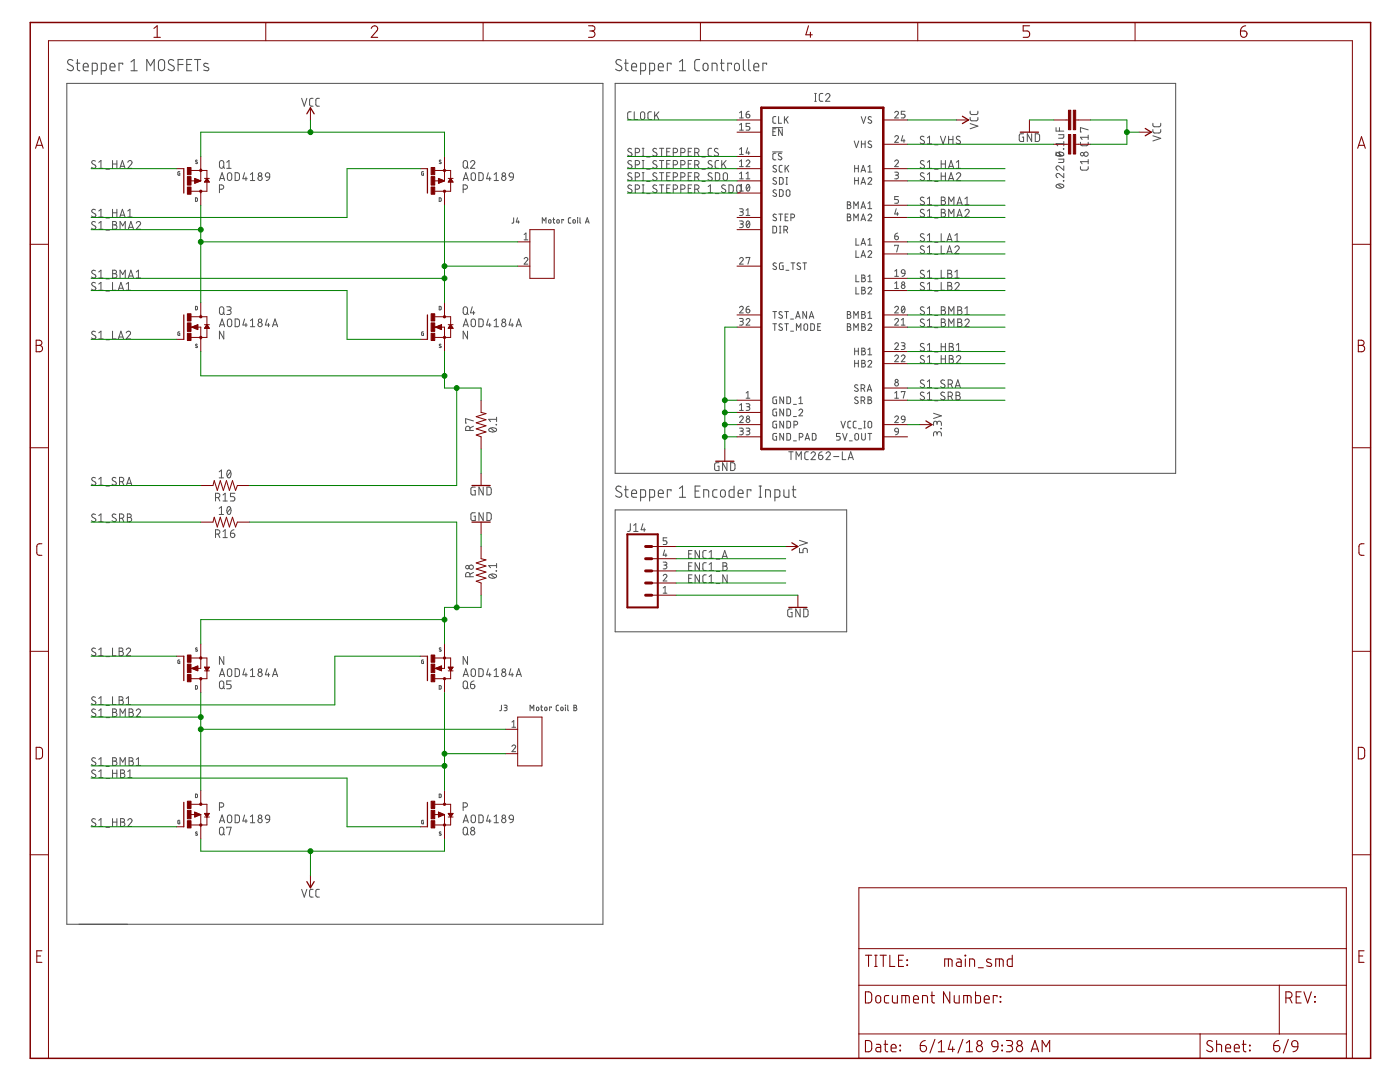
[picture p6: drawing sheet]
<svg xmlns="http://www.w3.org/2000/svg" width="279mm" height="216mm" viewBox="0 0 279 216" stroke-linecap="round" stroke-linejoin="round" font-family="sans-serif">
<g fill="none" stroke="#505050" stroke-width=".2">
<path d="M13.3 16.6h107v167.8h-107zM60.2 19.6l.5 1.6 .5-1.6M62.5 19.6l-.5 .1-.2 .3v1l.2 .2h.5M63.7 19.6l-.5 .1-.2 .3 .1 1 .1 .2h.5M122.8 16.6h111.8v77.8h-111.8zM162.6 18.6h.3M162.8 18.6v1.6M164.2 18.6l-.5 .1-.2 .3v1l.2 .2h.5M164.8 19a.43 .43 0 0 1 .6-.3 .43 .43 0 0 1 .1 .6l-.7 .9h.8M19 32.2l-.4-.2-.3 .4 .2 .3 .4 .2a.42 .42 0 0 1 0 .7 .42 .42 0 0 1-.6-.2M19.7 33.6h.9M19.7 32.4l.5-.4v1.6"/>
<path d="M21.1 33.8h.7M22.5 32v1.6M22.5 32.7h.8M23.3 32v1.6M23.9 33.6l.5-1.6 .6 1.6M24 33.2h.8M25.5 32.4a.42 .42 0 0 1 .6-.3 .42 .42 0 0 1 .1 .6l-.7 .9h.9M35.9 34.2l-.4 .1 .1 .6 .3 .1v-.4h-.1M39 39.5l.4 .1v.5l-.2 .1h-.2zM39.4 32h-.3l-.1 .1 .4 .3v.2h-.4M43.8 37.8h.4a.43 .43 0 0 0 .5-.5 .43 .43 0 0 0-.5-.4h-.4v1.6M43.8 36l.5-1.5 .5 1.5"/>
<path d="M43.9 32.2l.3-.2 .3 .2 .2 .9a.43 .43 0 0 1-.5 .5 .43 .43 0 0 1-.4-.5zM43.9 35.6h.8M44.5 33.2l.3 .4M45.3 32.4l.4-.4v1.6M45.3 33.6h.8M45.5 34.6l.3-.1 .3 .1 .1 1a.43 .43 0 0 1-.4 .4 .43 .43 0 0 1-.4-.4zM46.9 34.5h.6l.3 .2v.9l-.3 .4h-.6zM48.8 34.5l-.3 1.2h.8M49.1 35.3v.7M50 34.8l.4-.3v1.5M50 36h.8M53.1 34.6l.3-.1 .3 .1 .1 .7-.7-.1-.1-.3z"/>
<path d="M53.8 35.3l-.1 .4-.6 .3M84.5 34.2l-.3 .1v.6l.3 .1v-.4h-.1M87.7 39.5l.3 .1v.5l-.1 .1h-.2zM88 32h-.2l-.1 .1 .3 .3v.2h-.3M92.4 37.8h.5a.43 .43 0 0 0 .4-.5 .43 .43 0 0 0-.4-.4h-.5v1.6M92.4 36l.6-1.5 .5 1.5M92.6 32.2l.3-.2 .3 .2 .1 .9a.43 .43 0 0 1-.4 .5 .43 .43 0 0 1-.5-.5zM92.6 35.6h.7M93.1 33.2l.4 .4M93.9 32.4a.43 .43 0 0 1 .6-.3 .43 .43 0 0 1 .1 .6l-.7 .9h.9M94.1 34.6l.3-.1 .4 .1 .1 1a.43 .43 0 0 1-.4 .4 .43 .43 0 0 1-.5-.4zM95.6 34.5h.6l.2 .2v.9l-.2 .4h-.6z"/>
<path d="M97.5 34.5l-.4 1.2h.9M97.7 35.3v.7M98.6 34.8l.4-.3v1.5M98.6 36h.9M101.7 34.6l.3-.1 .3 .1 .2 .7-.8-.1-.1-.3zM102.5 35.3l-.2 .4-.5 .3M126 22.3h-.5l-.2 .3v1l.2 .2 .5 .1M126 34.6a.39 .39 0 0 0-.5-.1 .39 .39 0 0 0 0 .6l.5 .3a.39 .39 0 0 1 0 .6 .39 .39 0 0 1-.6-.1l-.1-.1M126 37a.39 .39 0 0 0-.5 0 .39 .39 0 0 0 0 .5l.5 .3a.39 .39 0 0 1 0 .6 .39 .39 0 0 1-.6 0l-.1-.2M126 29.7a.39 .39 0 0 0-.5 0 .39 .39 0 0 0 0 .5l.5 .3a.39 .39 0 0 1 0 .6 .39 .39 0 0 1-.6 0l-.1-.2M126 32.2a.39 .39 0 0 0-.5-.1 .39 .39 0 0 0 0 .6l.5 .2a.39 .39 0 0 1 0 .6 .39 .39 0 0 1-.6 0l-.1-.1M126.6 22.3v1.6h.7"/>
<path d="M126.8 35.3h.4a.43 .43 0 0 0 .5-.4 .43 .43 0 0 0-.5-.4h-.4v1.5M126.8 37.8h.4a.43 .43 0 0 0 .5-.5 .43 .43 0 0 0-.5-.4h-.4v1.6M126.8 30.5h.4a.43 .43 0 0 0 .5-.5 .43 .43 0 0 0-.5-.4h-.4v1.6M126.8 32.9h.4a.43 .43 0 0 0 .5-.4 .43 .43 0 0 0-.5-.5h-.4v1.6M128 22.4l.4-.1 .3 .3v.8a.42 .42 0 0 1-.5 .5 .42 .42 0 0 1-.4-.5zM128.2 36.9h.3M128.2 34.5h.3M128.2 36h.3M128.2 33.6h.3M128.2 38.5h.3M128.2 29.6h.3M128.2 31.2h.3"/>
<path d="M128.2 32h.3M128.4 29.6v1.6M128.4 32v1.6M128.4 34.5v1.5M128.4 36.9v1.6M129.1 33.8h.6M129.1 36.2h.6M129.1 38.6h.6M129.1 31.3h.6M130 22.3h-.5l-.2 .3v1l.2 .2 .5 .1M130.6 22.3v1.6M131 22.9l.5 1"/>
<path d="M131 34.6l-.5-.1-.2 .3 .2 .3 .5 .3a.42 .42 0 0 1-.1 .6 .42 .42 0 0 1-.6-.2M131 37l-.5-.1-.2 .3 .2 .3 .5 .3a.39 .39 0 0 1 0 .6 .39 .39 0 0 1-.6 0l-.1-.2M131 29.7l-.4-.1-.3 .4 .2 .2 .5 .3a.43 .43 0 0 1-.1 .7 .43 .43 0 0 1-.6-.3M131 32.2l-.4-.2-.3 .4 .2 .3 .5 .2a.43 .43 0 0 1-.1 .7 .43 .43 0 0 1-.6-.2M131.5 22.3l-.9 1M131.6 36.9h.9M131.6 34.5h.9M131.6 29.6h.9M131.6 32h.9M132 29.6v1.6M132 32v1.6M132 34.5v1.5"/>
<path d="M132 36.9v1.6M133.1 32.7h.5M133.1 35.2h.5M133.1 37.6h.5M133.1 30.3h.5M133.8 36.9h-.7v1.6h.7M133.8 34.5h-.7v1.5h.7M133.8 32h-.7v1.6h.7M133.8 29.6h-.7v1.6h.7M134.4 35.3h.4a.43 .43 0 0 0 .4-.4 .43 .43 0 0 0-.4-.4h-.4v1.5M134.4 37.8h.4a.43 .43 0 0 0 .4-.5 .43 .43 0 0 0-.4-.4h-.4v1.6M134.4 30.5h.4a.43 .43 0 0 0 .4-.5 .43 .43 0 0 0-.4-.4h-.4v1.6"/>
<path d="M134.4 32.9h.4a.43 .43 0 0 0 .4-.4 .43 .43 0 0 0-.4-.5h-.4v1.6M135.9 35.3h.4a.43 .43 0 0 0 .4-.4 .43 .43 0 0 0-.4-.4h-.4v1.5M135.9 37.8h.4a.43 .43 0 0 0 .4-.5 .43 .43 0 0 0-.4-.4h-.4v1.6M135.9 30.5h.4a.43 .43 0 0 0 .4-.5 .43 .43 0 0 0-.4-.4h-.4v1.6M135.9 32.9h.4a.43 .43 0 0 0 .4-.4 .43 .43 0 0 0-.4-.5h-.4v1.6M137.4 32.7h.5M137.4 35.2h.5M137.4 37.6h.5M137.4 30.3h.5M138 36.9h-.6v1.6h.6M138 34.5h-.6v1.5h.6M138 32h-.6v1.6h.6"/>
<path d="M138 29.6h-.6v1.6h.6M138.6 35.3h.5a.43 .43 0 0 0 .4-.4 .43 .43 0 0 0-.4-.4h-.5v1.5M138.6 37.8h.5a.43 .43 0 0 0 .4-.5 .43 .43 0 0 0-.4-.4h-.5v1.6M138.6 30.5h.5a.43 .43 0 0 0 .4-.5 .43 .43 0 0 0-.4-.4h-.5v1.6M138.6 32.9h.5a.43 .43 0 0 0 .4-.4 .43 .43 0 0 0-.4-.5h-.5v1.6M139.2 35.3l.3 .7M139.2 37.8l.3 .7M139.2 30.5l.3 .7M139.2 32.9l.3 .7M140.1 33.8h.7M140.1 36.2h.7M140.1 38.6h.7"/>
<path d="M140.1 31.3h.7M141.3 37.2l.5-.3v1.6M141.3 38.5h.9M142 29.6h-.5l-.2 .4 .1 .9 .1 .2 .5 .1M142.1 34.6l-.6-.1-.2 .3 .2 .3 .5 .3a.42 .42 0 0 1-.1 .6 .42 .42 0 0 1-.6-.2M142.1 32.2l-.4-.2-.4 .4 .2 .3 .5 .2a.42 .42 0 0 1-.1 .7 .42 .42 0 0 1-.6-.2M142.8 34.5h.6l.2 .2v1.1l-.2 .2h-.6zM142.8 38.6h.7M143.3 29.7l-.4-.1-.2 .1-.1 .3 .1 .2 .5 .3a.42 .42 0 0 1 0 .7 .42 .42 0 0 1-.7-.3M143.4 32l-.5 .1-.2 .3v1l.2 .2h.5M144 32v1.6M144.4 32.6l.5 1"/>
<path d="M144.4 34.6l.4-.1 .3 .1 .1 1a.42 .42 0 0 1-.4 .4 .42 .42 0 0 1-.5-.4zM144.8 37l-.6-.1-.2 .3 .2 .3 .5 .3a.39 .39 0 0 1 0 .6 .39 .39 0 0 1-.6 0l-.1-.2M144.9 32l-.9 1M145.5 36.9h.6l.2 .3v.8l-.2 .4-.6 .1zM147.2 37l.2-.1 .4 .1 .1 1a.43 .43 0 0 1-.4 .5 .43 .43 0 0 1-.5-.5zM147.6 35.7h.7M147.6 22.5l.4-.3v1.3M147.6 24.9l.4-.3v1.4M147.6 29.8l.4-.3v1.3M147.6 32.2l.4-.3v1.4M147.6 34.6l.4-.2v1.3M147.6 37.1l.4-.3v1.3"/>
<path d="M147.6 23.5h.7M147.6 33.3h.7M147.6 38.1h.7M147.6 30.8h.7M147.6 26h.7M148.9 22.8h.5a.37 .37 0 0 1 .3 .4 .37 .37 0 0 1-.4 .3 .37 .37 0 0 1-.4-.3zM148.9 32.2a.37 .37 0 0 1 .5-.3 .37 .37 0 0 1 .1 .6l-.6 .8h.7M148.9 35.7h.7M148.9 34.6l.4-.2v1.3M149.1 36.9l.2-.1a.77 .77 0 0 1 0 1.3 .84 .84 0 0 1-.2-1.2zM149.2 29.5l-.3 1h.7M149.4 30.2v.6"/>
<path d="M149.5 22.2l-.5 .2-.1 .4M149.6 37.1l-.6 .7M149.6 24.6h-.7v.6h.5a.38 .38 0 0 1 .3 .4 .38 .38 0 0 1-.3 .4h-.5M154.2 30.3h1.9M154.2 25.5h2M154.2 26.3h.5M154.8 23.3h-.4l-.2 .3 .1 .8 .5 .2M154.8 30.6h-.4l-.2 .3 .1 .8 .1 .2h.4M154.8 25.7h-.6v1.3h.6M154.9 33.1l-.4-.1-.2 .3 .5 .5a.33 .33 0 0 1 .1 .5 .33 .33 0 0 1-.5-.1l-.2-.1M154.9 35.5h-.4l-.2 .2 .5 .5a.34 .34 0 0 1 .1 .5 .34 .34 0 0 1-.5 0l-.2-.1M154.9 38l-.3-.2-.3 .3 .1 .3 .4 .2a.34 .34 0 0 1 .1 .5 .34 .34 0 0 1-.5 0l-.2-.1"/>
<path d="M155.4 23.3v1.3h.6M155.6 35.4l.5 .1 .2 .1v.9l-.2 .2-.5 .1zM155.6 37.8h.3l.4 .3v.9l-.2 .2h-.5zM156 30.7a.33 .33 0 0 0-.5-.1 .33 .33 0 0 0 0 .5l.4 .2a.33 .33 0 0 1 0 .5 .33 .33 0 0 1-.5 0l-.1-.1M156.1 33h-.4l-.2 .3v.8l.2 .2h.4M156.1 25.7v1.3l-.7-1.3v1.3M156.5 23.3v1.3M156.7 33v1.3M156.8 23.8l.5 .8M156.9 35.4h.3M156.9 36.8h.3M157 33.5l.4 .8"/>
<path d="M157 38l.3-.2 .3 .3v.7a.37 .37 0 0 1-.3 .4 .37 .37 0 0 1-.4-.4zM157 35.4v1.4M157.3 23.3l-.8 .8M157.4 33l-.7 .8M162.6 20.2h.3M170.5 28.1l.4 1.4 .5-1.4M170.6 36h.7M170.6 33.6h.7M170.6 33v1.3M170.6 35.4v1.4M171.3 33v1.3M171.3 35.4v1.4"/>
<path d="M171.8 34.3l.5-1.3 .4 1.3M171.8 36.8l.5-1.4 .4 1.4M171.9 23.3l.4 1.3 .5-1.3M171.9 28.1v1.4M171.9 28.7h.8M172 34h.6M172 36.4h.6M172.7 28.1v1.4M173.2 35.7a.37 .37 0 0 1 .5-.3 .37 .37 0 0 1 .2 .6l-.7 .8h.8M173.2 34.3h.8M173.2 33.3l.4-.3v1.3M173.9 28.2a.33 .33 0 0 0-.5 0 .33 .33 0 0 0 0 .5l.4 .2a.33 .33 0 0 1 .1 .5 .33 .33 0 0 1-.5 0l-.2-.1"/>
<path d="M173.9 23.4a.33 .33 0 0 0-.5-.1 .33 .33 0 0 0 0 .5l.4 .2a.33 .33 0 0 1 .1 .5 .33 .33 0 0 1-.5 0l-.2-.1M178.6 27.3a.36 .36 0 0 1 .5-.2 .36 .36 0 0 1 .1 .5l-.6 .8h.7M178.6 22.5a.37 .37 0 0 1 .5-.3 .37 .37 0 0 1 .1 .6l-.6 .7h.7M178.6 32.2a.37 .37 0 0 1 .5-.3 .37 .37 0 0 1 .1 .6l-.6 .8h.7M178.6 34.4h.5l.2 .2-.2 .3h-.4M178.9 34.9a.37 .37 0 0 1 .4 .4 .37 .37 0 0 1-.4 .4h-.3M179.3 39.2h-.7v.6h.4a.38 .38 0 0 1 .3 .4 .38 .38 0 0 1-.3 .4h-.4M180.2 27.1l-.3 1h.7M180.4 27.8v.6M180.6 22.2h-.7v.6h.4a.38 .38 0 0 1 .3 .4 .38 .38 0 0 1-.3 .3h-.4M184.4 34.6l-.5-.1-.2 .3 .2 .3 .4 .3a.42 .42 0 0 1 0 .6 .42 .42 0 0 1-.7-.2M184.4 32.2l-.4-.2-.2 .1-.1 .3 .2 .3 .4 .2a.42 .42 0 0 1 0 .7 .42 .42 0 0 1-.7-.2"/>
<path d="M184.4 39.5l-.5-.2-.2 .4 .2 .3 .4 .2a.39 .39 0 0 1 .1 .6 .39 .39 0 0 1-.6 0l-.2-.1M184.4 27.3l-.5-.1-.2 .3 .2 .3 .4 .3a.42 .42 0 0 1 0 .6 .42 .42 0 0 1-.7-.2M185.1 36h.8M185.1 33.6h.8M185.1 28.7h.8M185.1 34.8l.4-.3v1.5M185.1 27.5l.4-.3v1.5M185.1 32.4l.4-.4v1.6M185.1 39.7l.4-.4v1.6M186.5 33.8h.7M186.5 36.2h.7M186.5 28.9h.7"/>
<path d="M187.7 27.2l.5 1.5 .5-1.5M187.8 32.7h.9M187.8 32v1.6M187.8 34.5v1.5M187.8 35.2h.9M187.9 39.3l.7 .2v.3l-.3 .2a.42 .42 0 0 1 .4 .4 .42 .42 0 0 1-.4 .5h-.4zM188.7 32v1.6M188.7 34.5v1.5M189.3 36l.5-1.5 .5 1.5M189.3 33.6l.5-1.6 .5 1.6M189.3 27.2v1.5M189.3 27.9h.9"/>
<path d="M189.4 35.6h.8M189.4 33.2h.8M190.2 27.2v1.5M190.9 34.8a.43 .43 0 0 1 .6-.3 .43 .43 0 0 1 .1 .7l-.7 .8h.8M190.9 33.6h.8M190.9 32.4l.4-.4v1.6M191.6 27.3l-.5-.1-.2 .3 .1 .3 .5 .3a.39 .39 0 0 1 .1 .6 .39 .39 0 0 1-.6-.1l-.2-.1M192.6 39.7l.4-.4v1.6M193.6 23.4v.5l.4 .2h.9l.2-.2 .1-.5M193.6 22.2v.4l.4 .3 .9-.1 .2-.2 .1-.4M193.6 24.7l1.6 .5-1.6 .5M204.3 26.7h-.7l-.1 .2-.1 1 .2 .3h.7v-.8h-.3"/>
<path d="M205.9 26.7v1.5l-.9-1.5v1.5M206.6 26.7h.6l.3 .2v1.1l-.3 .2h-.6zM210.8 25.5v.7h1.5M210.8 30.3v.7h1.5M210.9 30.5a.98 .98 0 0 1 1.4 .3 .92 .92 0 0 1-1.5 0zM210.9 36.9a.96 .96 0 0 1 1.4 .2 .92 .92 0 0 1-1.5 0zM211.1 30.4l.9 .7M211.1 36.8l.9 .7M211.3 26.9h1l-.1 .7h-.9M211.3 31.7h1l-.1 .7h-.9M211.4 25.5v.7M211.4 30.3v.7"/>
<path d="M212.2 36l.1 .1zM212.2 29.7l.1 .1zM212.3 34.6v.9l-.9-.8a.42 .42 0 0 0-.6 .2 .42 .42 0 0 0 .3 .6M212.3 33.1v.9l-.9-.8a.43 .43 0 0 0-.6 .2 .43 .43 0 0 0 .3 .6M212.3 28.2v.9M212.3 28.7h-1.5l.3 .4M215.6 28.4v.5l.4 .2 1-.1 .1-.1 .1-.5M215.6 33.3v.4l.4 .3 1-.1 .1-.2 .1-.4M217.2 27.4h-1.6l.4 .4M217.2 27v.8M217.2 31.8v.9M217.2 25.9l-1.6-.4v.8h.2"/>
<path d="M217.2 32.3h-1.6l.4 .4M230.1 25.8v.5l.3 .2h1l.2-.3v-.4M230.1 24.6v.5l.3 .2h1l.2-.3v-.4M230.1 27.1l1.5 .5-1.5 .5M19 41.9a.4 .4 0 0 0-.5-.1 .4 .4 0 0 0-.1 .5l.5 .4a.39 .39 0 0 1 .1 .6 .39 .39 0 0 1-.6-.1l-.1-.1M19 44.3a.4 .4 0 0 0-.5-.1 .4 .4 0 0 0-.1 .6l.5 .3a.39 .39 0 0 1 .1 .6 .39 .39 0 0 1-.6 0l-.1-.2M19 54l-.4-.1-.3 .4 .2 .3 .4 .2a.42 .42 0 0 1 0 .7 .42 .42 0 0 1-.6-.2M19 56.5l-.5-.1-.2 .3 .2 .3 .4 .3a.39 .39 0 0 1 .1 .5 .39 .39 0 0 1-.6 0l-.1-.1M19.7 43.3h.9M19.7 57.9h.9M19.7 55.5h.9M19.7 42.1l.5-.3v1.5"/>
<path d="M19.7 44.5l.5-.3v1.5M19.7 54.3l.5-.4v1.6M19.7 56.7l.5-.4v1.6M19.7 45.7h.9M21.1 43.5h.7M21.1 45.9h.7M21.1 55.6h.7M21.1 58.1h.7M22.5 56.3v1.6h.7M22.5 41.8v1.5M22.5 42.5h.8M22.5 44.2l.7 .1v.4l-.3 .2a.43 .43 0 0 1 .4 .4 .43 .43 0 0 1-.4 .4h-.4z"/>
<path d="M22.5 53.9l.7 .1v.5l-.3 .1a.43 .43 0 0 1 .4 .4 .43 .43 0 0 1-.4 .5h-.4zM22.5 44.9h.4M22.5 54.6h.4M23.3 41.8v1.5M23.6 57.9l.5-1.6 .6 1.6M23.7 57.5h.8M23.9 43.3l.5-1.5 .6 1.5M24 45.7v-1.5l.5 .9 .5-.9v1.5M24 55.5v-1.6l.5 .9 .5-.9v1.6M24 42.9h.8M25.2 57.9h.9M25.2 56.7l.4-.4v1.6"/>
<path d="M25.5 43.3h.9M25.5 42.1l.4-.3v1.5M25.6 45.7l.5-1.5 .5 1.5M25.6 55.5l.5-1.6 .5 1.6M25.7 45.4h.8M25.7 55.1h.8M27.2 44.5a.42 .42 0 0 1 .6-.3 .42 .42 0 0 1 .1 .7l-.7 .8h.9M27.2 55.5h.9M27.2 54.3l.4-.4v1.6M102.5 43.5v.9l-.3 .1M103.3 43.5l-.3 .8h.7M103.5 44v.5"/>
<path d="M104.6 51.7a.36 .36 0 0 1 .5-.3 .36 .36 0 0 1 .1 .6l-.6 .7h.7M104.6 46.8l.4-.3v1.4M104.6 47.9h.7M108.2 44.5v-1l.4 .5 .4-.5v1M109.6 43.8l.3 .1v.6l-.4-.1zM110.3 43.8h.4M110.5 43.5v.9l.2 .1M111.3 43.8l.3 .1-.1 .6-.3-.1zM112.5 43.9v-.1h-.4v.7M113.9 43.5h-.3l-.2 .2 .1 .7 .4 .1M114.4 43.8h.3l.1 .2-.1 .5-.3-.1zM115.3 43.5h.1"/>
<path d="M115.3 43.8v.7M115.7 43.5v.9l.2 .1M116.8 44.5l.4-1 .4 1M116.9 44.3h.6M147.6 51.7a.37 .37 0 0 1 .5-.3 .37 .37 0 0 1 .1 .6l-.6 .7h.7M147.6 44.1h.6l.1 .2-.1 .3-.5 .1M147.6 41.7h.6l.1 .2-.1 .3h-.5M148 44.7a.37 .37 0 0 1 .3 .4 .37 .37 0 0 1-.3 .3h-.4M148 42.2a.37 .37 0 0 1 .3 .4 .37 .37 0 0 1-.3 .4h-.4M148.9 51.5v-.1h.7l-.3 1.3M148.9 42l.4-.3v1.3M148.9 43h.7"/>
<path d="M149.1 44.2l.2-.1a.77 .77 0 0 1 0 1.3 .84 .84 0 0 1-.2-1.2zM149.6 44.4l-.6 .7M154.2 45.1l.5 .1 .3 .2v.8l-.3 .3h-.5zM154.9 52.6l-.4-.1-.2 .2 .5 .5a.33 .33 0 0 1 .1 .5 .33 .33 0 0 1-.5 0l-.2-.1M154.9 42.8l-.4-.1-.2 .3 .1 .3 .4 .2a.33 .33 0 0 1 .1 .5 .33 .33 0 0 1-.5 0l-.2-.1M155.4 42.7h.8M155.6 45.1h.3M155.6 46.5h.3M155.7 45.1v1.4M155.8 42.7v1.3M156.3 52.5l-.7 .1v.9l.1 .3h.6v-.8h-.2M156.4 45.9h.4a.37 .37 0 0 0 .4-.4 .37 .37 0 0 0-.4-.4h-.4v1.4"/>
<path d="M156.7 43.3h.4M156.8 53.9h.6M156.9 45.9l.3 .6M157.3 42.7h-.6v1.3h.6M157.8 43.5h.4a.37 .37 0 0 0 .4-.4 .37 .37 0 0 0-.4-.4h-.4v1.3M157.9 52.5h.7M158.2 52.5v1.3M159.7 52.6l-.4-.1-.2 .2 .5 .5a.33 .33 0 0 1 .1 .5 .33 .33 0 0 1-.5 0l-.2-.1M160.2 52.5h.8M160.6 52.5v1.3M169.1 42.7l.6 .1v.4l-.2 .1a.37 .37 0 0 1 .3 .4 .37 .37 0 0 1-.3 .3h-.4zM169.1 40.3l.6 .1v.4l-.2 .1a.38 .38 0 0 1 .3 .4 .38 .38 0 0 1-.3 .3h-.4z"/>
<path d="M169.1 43.3h.4M169.1 40.9h.4M170.4 41.6v-1.3l.4 .7 .5-.7v1.3M170.4 44v-1.3l.4 .8 .5-.8v1.3M170.8 47.6v1.3h.6M170.8 50v1.4h.6M170.8 54.9v1.3h.6M170.8 57.3v1.4h.6M171.8 48.9l.5-1.3 .4 1.3M171.8 51.4l.5-1.4 .4 1.4M171.8 44l.5-1.3 .4 1.3M171.8 41.6l.5-1.3 .4 1.3"/>
<path d="M172 48.6h.6M172 51h.6M172 43.7h.6M172 41.3h.6M172 57.3l.6 .1v.3l-.3 .2a.37 .37 0 0 1 .4 .4 .37 .37 0 0 1-.4 .4h-.3zM172 54.9l.6 .1v.2l-.3 .3a.37 .37 0 0 1 .4 .3 .37 .37 0 0 1-.4 .4h-.3zM172 57.9h.3M172 55.5h.3M173.2 50.3a.37 .37 0 0 1 .5-.3 .37 .37 0 0 1 .2 .6l-.7 .8h.8M173.2 43a.37 .37 0 0 1 .5-.3 .37 .37 0 0 1 .2 .6l-.7 .7h.8M173.2 57.6a.37 .37 0 0 1 .5-.3 .37 .37 0 0 1 .2 .6l-.7 .8h.8M173.2 40.6l.4-.3v1.3"/>
<path d="M173.2 47.9l.4-.3v1.3M173.2 55.2l.4-.3v1.3M173.2 48.9h.8M173.2 41.6h.8M173.2 56.2h.8M178.6 47.1h.4a.37 .37 0 0 1 .3 .4 .37 .37 0 0 1-.4 .4 .37 .37 0 0 1-.3-.4zM178.6 49.1v-.2h.7l-.4 1.4M178.6 54.1l.3-.3v1.3M178.6 56.5l.3-.3v1.4M178.6 57.6h.7M178.6 55.1h.7M178.9 41.7l-.3 1h.7"/>
<path d="M179.1 42.4v.6M179.2 46.5l-.5 .3-.1 .3M180 53.9l.3-.1 .2 .1 .1 .6h-.6zM180.6 54.5l-.1 .4-.5 .2M184.4 41.9l-.5-.1-.2 .3 .1 .2 .5 .4a.39 .39 0 0 1 .1 .6 .39 .39 0 0 1-.6-.1l-.2-.1M184.4 46.8l-.5-.1-.2 .3 .1 .2 .5 .3a.38 .38 0 0 1 .1 .6 .38 .38 0 0 1-.6 0l-.2-.1M184.4 49.2l-.4-.2-.2 .1-.1 .3 .2 .3 .4 .3a.42 .42 0 0 1 0 .6 .42 .42 0 0 1-.7-.2M184.4 56.5l-.5-.1-.2 .3 .2 .3 .4 .3a.39 .39 0 0 1 .1 .5 .39 .39 0 0 1-.6 0l-.2-.1M184.4 54l-.4-.1-.2 .1-.1 .3 .2 .3 .4 .2a.42 .42 0 0 1 0 .7 .42 .42 0 0 1-.7-.2M185.1 43.3h.8M185.1 40.9h.8M185.1 57.9h.8"/>
<path d="M185.1 55.5h.8M185.1 42.1l.4-.3v1.5M185.1 47l.4-.4v1.6M185.1 49.4l.4-.4v1.6M185.1 54.3l.4-.4v1.6M185.1 56.7l.4-.4v1.6M185.1 48.2h.8M185.1 50.6h.8M186.5 43.5h.7M186.5 55.6h.7M186.5 41.1h.7M186.5 58.1h.7"/>
<path d="M186.5 48.3h.7M186.5 50.8h.7M187.8 56.3v1.6h.7M187.8 53.9v1.6h.7M187.8 46.6v1.6h.7M187.8 49v1.6h.7M187.9 41.8l.7 .1v.3l-.3 .3a.42 .42 0 0 1 .4 .4 .42 .42 0 0 1-.4 .4h-.4zM187.9 42.5h.4M187.9 40h.4M189 48.2l.5-1.6 .5 1.6M189 50.6l.5-1.6 .5 1.6M189.1 47.8h.8"/>
<path d="M189.1 50.2h.8M189.1 56.3l.7 .2v.4l-.2 .1a.43 .43 0 0 1 .4 .5 .43 .43 0 0 1-.4 .4h-.5zM189.1 53.9l.7 .1v.5l-.2 .1a.43 .43 0 0 1 .4 .4 .43 .43 0 0 1-.4 .5h-.5zM189.1 54.6h.5M189.1 57h.5M189.3 40.9v-1.6l.5 .9 .6-.9v1.6M189.3 43.3v-1.5l.5 .8 .6-.8v1.5M190.6 49.4a.43 .43 0 0 1 .6-.3 .43 .43 0 0 1 .1 .6l-.7 .9h.8M190.6 56.7a.43 .43 0 0 1 .6-.3 .43 .43 0 0 1 .1 .6l-.7 .9h.8M190.6 55.5h.8M190.6 48.2h.8M190.6 47l.4-.4v1.6"/>
<path d="M190.6 54.3l.4-.4v1.6M191 43.3l.5-1.5 .5 1.5M191 40.9l.5-1.6 .5 1.6M191.1 42.9h.8M191.1 40.5h.8M192.6 42.1a.42 .42 0 0 1 .6-.3 .42 .42 0 0 1 .1 .7l-.7 .8h.8M192.6 40.9h.8M19 66.2l-.5-.1-.2 .3 .1 .3 .5 .3a.39 .39 0 0 1 .1 .6 .39 .39 0 0 1-.6-.1l-.1-.1M19.7 66.4l.5-.3v1.5M19.7 67.6h.9M21.1 67.8h.7M22.5 66.1v1.5h.7"/>
<path d="M23.6 67.6l.5-1.5 .6 1.5M23.7 67.2h.8M25.2 66.4a.43 .43 0 0 1 .6-.3 .43 .43 0 0 1 .1 .7l-.7 .8h.9M35.9 66.2l-.4 .1 .1 .6h.3v-.4h-.1M39 61.1l.4 .1-.1 .6h-.3zM39.4 68.7h-.3l-.1 .1 .4 .3v.2h-.4M43.8 65.2l.5-1.6 .5 1.6M43.9 61.3l.3-.1 .3 .1 .2 1a.43 .43 0 0 1-.5 .5 .43 .43 0 0 1-.4-.5zM43.9 64.8h.8M44.5 62.4l.3 .4M44.7 66.1v1.5l-.9-1.5v1.5M45.3 61.2l.6 .1 .2 .2-.2 .4h-.5"/>
<path d="M45.5 63.8l.3-.2 .3 .2 .1 1a.43 .43 0 0 1-.4 .4 .43 .43 0 0 1-.4-.4zM45.7 61.9a.42 .42 0 0 1 .4 .4 .42 .42 0 0 1-.4 .5h-.4M46.9 63.6l.6 .1 .3 .2v.9l-.3 .4h-.6zM48.8 63.6l-.3 1.3h.8M49.1 64.5v.7M50 65.2h.8M50 64l.4-.4v1.6M53.3 63.6l-.3 1.3h.8M53.6 64.5v.7M54.4 65.2l.5-1.6 .5 1.6M54.5 64.8h.8M84.5 66.2l-.3 .1v.6h.3v-.4h-.1"/>
<path d="M87.7 61.1l.3 .1-.1 .6h-.2zM88 68.7h-.2l-.1 .1 .3 .3v.2h-.3M92.4 65.2l.6-1.6 .5 1.6M92.6 61.3l.3-.1 .3 .1 .1 1a.43 .43 0 0 1-.4 .5 .43 .43 0 0 1-.5-.5zM92.6 64.8h.7M93.1 62.4l.4 .4M93.3 66.1v1.5l-.9-1.5v1.5M94.1 63.8l.3-.2 .4 .2 .1 1a.43 .43 0 0 1-.4 .4 .43 .43 0 0 1-.5-.4zM94.3 61.2l-.4 1.2h.9M94.5 62.1v.7M95.6 63.6l.6 .1 .2 .2v.9l-.2 .4h-.6zM97.5 63.6l-.4 1.3h.9"/>
<path d="M97.7 64.5v.7M98.6 65.2h.9M98.6 64l.4-.4v1.6M101.9 63.6l-.3 1.3h.9M102.2 64.5v.7M103 65.2l.5-1.6 .6 1.6M103.1 64.8h.8M147.6 61.4a.37 .37 0 0 1 .5-.3 .37 .37 0 0 1 .1 .6l-.6 .7h.7M147.6 63.5l.6 .1 .1 .2-.1 .3h-.5M148 64.1a.37 .37 0 0 1 .3 .4 .37 .37 0 0 1-.3 .4h-.4M148.9 61.7h.5a.37 .37 0 0 1 .3 .4 .37 .37 0 0 1-.4 .3 .37 .37 0 0 1-.4-.3zM148.9 63.8a.37 .37 0 0 1 .5-.2 .37 .37 0 0 1 .1 .5l-.6 .8h.7"/>
<path d="M148.9 78.4l.4-.3v1.4M148.9 79.5h.7M149.5 61.1l-.5 .2-.1 .4M154.2 62.2h.8M154.2 64.6h.8M154.6 62.2v1.3M154.6 64.6v1.3M155 79.2h-.6l-.1 .2-.1 .8 .2 .3h.6v-.7h-.2M156.1 62.3a.33 .33 0 0 0-.5-.1 .33 .33 0 0 0 0 .5l.4 .2a.36 .36 0 0 1 0 .6 .36 .36 0 0 1-.6-.2M156.1 64.7l-.5-.1-.1 .3 .1 .3 .4 .2a.33 .33 0 0 1 .1 .5 .33 .33 0 0 1-.5-.1h-.2M156.4 79.2v1.3l-.8-1.3v1.3M156.6 62.2h.8"/>
<path d="M156.6 64.6h.8M157 62.2v1.3M157 64.6v1.3M157 79.2h.6l.2 .2v.9l-.2 .2h-.6zM157.8 63.7h.6M157.8 66.1h.6M158.8 63.5l.4-1.3 .5 1.3M158.9 63.2h.7M158.9 65.9v-1.3l.5 .7 .4-.7v1.3M159.4 79.5l.4-.3v1.3M160.5 64.7l.3-.1 .3 .1 .1 .9a.37 .37 0 0 1-.4 .3 .37 .37 0 0 1-.4-.3zM161 62.2v1.3l-.8-1.3v1.3"/>
<path d="M161.5 63.5l.4-1.3 .5 1.3M161.6 63.2h.7M161.8 64.6h.4l.3 .2v.9l-.2 .2h-.5zM163.2 65.2h.4M163.8 64.6h-.6v1.3h.6M169.1 62.2l.6 .1v.4l-.2 .1a.38 .38 0 0 1 .3 .3 .38 .38 0 0 1-.3 .4h-.4zM169.1 64.6l.6 .1 .1 .3-.3 .2a.37 .37 0 0 1 .3 .4 .37 .37 0 0 1-.3 .3h-.4zM169.1 65.2h.4M169.1 62.8h.4M170.4 63.5v-1.3l.4 .7 .5-.7v1.3M170.4 65.9v-1.3l.4 .7 .5-.7v1.3M170.6 69.5v1.3"/>
<path d="M170.6 71.9v1.3M170.6 72.5h.7M170.6 70.1h.7M171.2 76.9l-.4-.1-.2 .3 .5 .5a.37 .37 0 0 1 0 .5 .37 .37 0 0 1-.6-.2M171.2 79.3l-.4-.1-.2 .3 .5 .5a.37 .37 0 0 1 0 .6 .37 .37 0 0 1-.6-.3M171.3 69.5v1.3M171.3 71.9v1.3M171.9 77.5h.3a.37 .37 0 0 0 .4-.4 .37 .37 0 0 0-.4-.3h-.3v1.3M171.9 79.9h.3a.37 .37 0 0 0 .4-.3 .37 .37 0 0 0-.4-.4h-.3v1.3M172 62.2l.6 .1v.4l-.3 .1a.38 .38 0 0 1 .4 .3 .38 .38 0 0 1-.4 .4h-.3zM172 64.6l.6 .1v.3l-.3 .2a.37 .37 0 0 1 .4 .4 .37 .37 0 0 1-.4 .3h-.3zM172 71.9l.6 .1v.3l-.3 .2a.37 .37 0 0 1 .4 .4 .37 .37 0 0 1-.4 .3h-.3z"/>
<path d="M172 69.5l.6 .1v.2l-.3 .3a.37 .37 0 0 1 .4 .3 .37 .37 0 0 1-.4 .4h-.3zM172 65.2h.3M172 62.8h.3M172 72.5h.3M172 70.1h.3M172.3 77.5l.3 .6M172.3 79.9l.3 .6M173.1 78.1l.4-1.3 .5 1.3M173.2 77.8h.7M173.2 64.9a.37 .37 0 0 1 .5-.3 .37 .37 0 0 1 .2 .6l-.7 .7h.8M173.2 79.2l.6 .1 .1 .3-.3 .2a.37 .37 0 0 1 .4 .4 .37 .37 0 0 1-.4 .3h-.4zM173.2 72.2a.37 .37 0 0 1 .5-.3 .37 .37 0 0 1 .2 .6l-.7 .7h.8"/>
<path d="M173.2 79.8h.4M173.2 62.5l.4-.3v1.3M173.2 69.8l.4-.3v1.3M173.2 63.5h.8M173.2 70.8h.8M178.6 61.4a.37 .37 0 0 1 .5-.3 .37 .37 0 0 1 .1 .6l-.6 .7h.7M178.6 63.8a.37 .37 0 0 1 .5-.2 .37 .37 0 0 1 .1 .5l-.6 .8h.7M178.6 71.1a.36 .36 0 0 1 .5-.2 .36 .36 0 0 1 .1 .5l-.6 .8h.7M178.6 68.7a.37 .37 0 0 1 .5-.3 .37 .37 0 0 1 .1 .6l-.6 .7h.7M178.6 79.5h.7M178.6 78.4l.3-.3v1.4M179.9 71.1a.36 .36 0 0 1 .5-.2 .36 .36 0 0 1 .1 .5l-.6 .8h.7"/>
<path d="M179.9 68.4h.4l.3 .2-.2 .4h-.4M179.9 64.9h.7M179.9 78.3v-.2h.7l-.3 1.4M179.9 63.8l.4-.3v1.4M180 61.2l.3-.1a.8 .8 0 0 1 0 1.3 .82 .82 0 0 1-.3-1.2zM180.3 69a.37 .37 0 0 1 .3 .4 .37 .37 0 0 1-.3 .3h-.4M180.6 61.4l-.6 .7M184.4 75.9l-.4-.1-.2 .1-.1 .3 .2 .3 .4 .2a.42 .42 0 0 1 0 .7 .42 .42 0 0 1-.7-.2M184.4 78.4l-.5-.1-.2 .3 .2 .3 .4 .2a.39 .39 0 0 1 .1 .6 .39 .39 0 0 1-.6 0l-.2-.1M184.4 63.8l-.5-.1-.2 .3 .1 .2 .5 .4a.39 .39 0 0 1 .1 .5 .39 .39 0 0 1-.6 0l-.2-.1M184.4 61.3l-.5-.1-.2 .4 .2 .3 .4 .2a.39 .39 0 0 1 .1 .6 .39 .39 0 0 1-.6 0l-.2-.2M184.4 68.6l-.5-.1-.2 .4 .1 .2 .5 .3a.42 .42 0 0 1 0 .7 .42 .42 0 0 1-.7-.3"/>
<path d="M184.4 71.1l-.4-.2-.2 .1-.1 .3 .2 .3 .4 .2a.42 .42 0 0 1 0 .7 .42 .42 0 0 1-.7-.2M185.1 65.2h.8M185.1 62.8h.8M185.1 79.8h.8M185.1 72.5h.8M185.1 70.1h.8M185.1 61.6l.4-.4v1.6M185.1 64l.4-.4v1.6M185.1 68.9l.4-.4v1.6M185.1 71.3l.4-.4v1.6M185.1 76.2l.4-.4v1.6M185.1 78.6l.4-.4v1.6"/>
<path d="M185.1 77.4h.8M186.5 77.5h.7M186.5 80h.7M186.5 65.4h.7M186.5 62.9h.7M186.5 70.2h.7M186.5 72.7h.7M187.8 68.5v1.6M187.8 70.9v1.6M187.8 69.2h.9M187.8 71.6h.9M187.9 63.6l.7 .2v.3l-.3 .2a.42 .42 0 0 1 .4 .5 .42 .42 0 0 1-.4 .4h-.4z"/>
<path d="M187.9 61.2l.7 .1v.3l-.3 .3a.42 .42 0 0 1 .4 .4 .42 .42 0 0 1-.4 .5h-.4zM187.9 61.9h.4M187.9 64.3h.4M188.5 75.9l-.4-.1-.3 .4 .1 .3 .5 .2a.43 .43 0 0 1 0 .7 .43 .43 0 0 1-.7-.2M188.5 78.4l-.5-.1-.2 .3 .1 .3 .5 .2a.39 .39 0 0 1 .1 .6 .39 .39 0 0 1-.6 0l-.2-.1M188.7 68.5v1.6M188.7 70.9v1.6M189.2 76.7h.5a.43 .43 0 0 0 .4-.5 .43 .43 0 0 0-.4-.4h-.5v1.6M189.2 79.1h.5a.43 .43 0 0 0 .4-.4 .43 .43 0 0 0-.4-.5h-.5v1.6M189.3 62.8v-1.6l.5 .9 .6-.9v1.6M189.3 65.2v-1.6l.5 .9 .6-.9v1.6M189.4 68.5l.7 .1 .1 .3-.3 .3a.43 .43 0 0 1 .4 .4 .43 .43 0 0 1-.4 .5h-.5z"/>
<path d="M189.4 70.9l.7 .2v.4l-.2 .1a.43 .43 0 0 1 .4 .5 .43 .43 0 0 1-.4 .4h-.5zM189.4 69.2h.5M189.4 71.6h.5M189.8 76.7l.3 .7M189.8 79.1l.3 .7M190.6 77.4l.6-1.6 .5 1.6M190.8 77h.7M190.8 78.2l.7 .2v.4l-.3 .1a.43 .43 0 0 1 .5 .5 .43 .43 0 0 1-.5 .4h-.4zM190.8 78.9h.4M190.9 71.3a.43 .43 0 0 1 .6-.3 .43 .43 0 0 1 .1 .6l-.7 .9h.8M190.9 70.1h.8M190.9 68.9l.4-.4v1.6"/>
<path d="M191.1 63.6l.7 .2 .1 .3-.3 .2a.42 .42 0 0 1 .4 .5 .42 .42 0 0 1-.4 .4h-.5zM191.1 61.2l.7 .1 .1 .3-.3 .3a.42 .42 0 0 1 .4 .4 .42 .42 0 0 1-.4 .5h-.5zM191.1 61.9h.5M191.1 64.3h.5M192.6 64a.42 .42 0 0 1 .6-.3 .42 .42 0 0 1 .1 .6l-.7 .9h.8M192.6 62.8h.8M192.6 61.6l.4-.4v1.6M19 95.4l-.4-.2-.3 .4 .2 .3 .4 .3a.42 .42 0 0 1 0 .6 .42 .42 0 0 1-.6-.2M19.7 95.6l.5-.4v1.6M19.7 96.8h.9M21.1 97h.7M23.1 95.4l-.4-.2-.3 .4 .2 .3 .5 .3a.39 .39 0 0 1 0 .6 .39 .39 0 0 1-.6-.1l-.1-.1"/>
<path d="M23.9 96.1h.4a.43 .43 0 0 0 .4-.4 .43 .43 0 0 0-.4-.5h-.4v1.6M24.4 96.1l.3 .7M25.3 96.8l.5-1.6 .5 1.6M25.4 96.4h.8M43 99.3h.5a.43 .43 0 0 0 .4-.4 .43 .43 0 0 0-.4-.5h-.5v1.6M43.5 99.3l.4 .7M43.8 94.1l.4-.3v1.6M43.8 95.4h.8M44.5 98.8l.4-.4v1.6M44.5 100h.9M45.4 93.9l.3-.1a.94 .94 0 0 1 0 1.6 .99 .99 0 0 1-.3-1.5zM46 94.1l-.7 .9"/>
<path d="M46.9 98.4h-.9v.7h.5a.45 .45 0 0 1 .4 .4 .45 .45 0 0 1-.4 .5h-.5M93.8 85.9v-.4a.43 .43 0 0 0-.4-.5 .43 .43 0 0 0-.5 .5v.4h1.6M94.5 84l-1.6-.5v.9h.2M94.5 85l-.7 .4M94.8 97.2h-.5l-.3 .2v1.2l.2 .1 .6 .1v-.9h-.2M96.4 97.2v1.6l-.8-1.6v1.6M97.2 97.2h.6l.2 .3v.8l-.2 .4-.6 .1zM97.6 85.5a1.02 1.02 0 0 1 1.5 .3 .91 .91 0 0 1-1.6 0zM97.9 85.4l.9 .7M99 84.7l.1 .1zM99.1 83.2v.9M99.1 83.7h-1.6l.4 .4"/>
<path d="M143.5 92.3h-.5l-.4 .3v1l.2 .3h.7v-.9h-.3M145.1 92.3v1.6l-.9-1.6v1.6M145.8 92.3l.6 .1 .2 .2 .1 .9-.3 .4h-.6zM147.6 85.4h.6l.1 .3-.1 .3h-.5M147.6 83.3a.37 .37 0 0 1 .5-.3 .37 .37 0 0 1 .1 .6l-.6 .7h.7M147.6 80.9l.4-.3v1.3M147.6 81.9h.7M148 86a.37 .37 0 0 1 .3 .4 .37 .37 0 0 1-.3 .4h-.4M148.9 85.4h.6l.1 .3-.1 .3h-.4M148.9 80.6h.6l.1 .2-.1 .3-.4 .1M149.3 86a.37 .37 0 0 1 .3 .4 .37 .37 0 0 1-.3 .4h-.4M149.3 81.2a.37 .37 0 0 1 .3 .3 .37 .37 0 0 1-.3 .4h-.4"/>
<path d="M155 86.5l-.7 .1-.1 .9 .2 .3h.6v-.7h-.2M155 81.6l-.7 .2-.1 .9 .2 .3h.6v-.8h-.2M155 84.1l-.7 .1-.1 .9 .2 .3h.6v-.8h-.2M156.4 81.6v1.4l-.8-1.4v1.4M156.4 84.1v1.3l-.8-1.3v1.3M156.4 86.5v1.3l-.8-1.3v1.3M157 86.5h.6l.2 .2v.9l-.2 .2h-.6zM157 81.6l.6 .1 .2 .2v.8l-.2 .2-.6 .1zM157 84.1h.6l.2 .2v.9l-.2 .2h-.6zM157.4 90.1h.9M157.9 90.1v1.6M158.3 80.7h.6"/>
<path d="M158.3 88h.6M158.3 83.1h.6M158.5 84.8h.3a.37 .37 0 0 0 .4-.4 .37 .37 0 0 0-.4-.3h-.3v1.3M158.9 91.7v-1.6l.5 .9 .5-.9v1.6M159.4 81.9a.37 .37 0 0 1 .6-.2 .37 .37 0 0 1 .1 .5l-.7 .8h.8M159.4 80.5h.8M159.5 87.2h.4a.37 .37 0 0 0 .4-.3 .37 .37 0 0 0-.4-.4h-.4v1.3M160.7 87.8l.4-1.3 .5 1.3M160.8 87.5h.7M161.3 90.1l-.5 .1-.2 .3v1l.4 .2h.3M161.9 90.5a.43 .43 0 0 1 .6-.3 .43 .43 0 0 1 .1 .6l-.7 .9h.8M162.1 86.5h.5l.2 .2 .1 .8-.3 .3h-.5z"/>
<path d="M163.4 90.8h.5a.43 .43 0 0 1 .3 .5 .43 .43 0 0 1-.4 .4 .43 .43 0 0 1-.4-.4zM164 90.1l-.4 .2-.2 .5M164.8 90.5a.43 .43 0 0 1 .6-.3 .43 .43 0 0 1 .2 .6l-.8 .9h.9M166.4 91.1h1M167.7 86.5h-.8v.6h.5a.38 .38 0 0 1 .3 .4 .38 .38 0 0 1-.3 .3h-.5M167.8 84.1l.5 1.3 .4-1.3M168.1 90.1v1.6h.7M168.2 86.5l.4 1.3 .5-1.3M169.3 91.7l.5-1.6 .5 1.6M169.4 91.3h.8M169.5 88h.6M169.8 84.1h-.4l-.2 .2v.9l.2 .2h.4"/>
<path d="M170.7 86.6l.3-.1 .2 .1 .1 .9a.37 .37 0 0 1-.3 .3 .37 .37 0 0 1-.4-.3zM170.9 84.1h-.5l-.1 .2v.9l.6 .2M171.3 85.6h.6M172 86.5v1a.37 .37 0 0 0 .3 .3 .37 .37 0 0 0 .4-.3v-1M172.4 85.4h.3M172.4 84.1h.3M172.6 84.1v1.3M173.2 86.5h.8M173.3 84.2l.3-.1 .3 .1 .1 .8a.37 .37 0 0 1-.4 .4 .37 .37 0 0 1-.4-.4zM173.6 86.5v1.3M178.6 83.3a.37 .37 0 0 1 .5-.3 .37 .37 0 0 1 .1 .6l-.6 .7h.7M178.7 85.5l.2-.1 .3 .1 .1 .7-.7-.1z"/>
<path d="M179.3 86.2l-.1 .3-.5 .3M180 83.1l.3-.1 .2 .1 .1 .6h-.6zM180.6 83.7l-.2 .5-.4 .1M186.3 82.5l1.6 .5-1.6 .5M187 86.6a.43 .43 0 0 1 .4-.5 .43 .43 0 0 1 .5 .5v.4M187 86.8v-.5l-.4-.2-.2 .2-.1 .7M187 84.5a.43 .43 0 0 1 .4-.5 .43 .43 0 0 1 .5 .5v.4M187 84.7v-.5l-.4-.1-.2 .1-.1 .7M187.8 85.5l.1 .1zM19 102.7l-.5-.1-.2 .3 .2 .3 .4 .3a.39 .39 0 0 1 .1 .5 .39 .39 0 0 1-.6 0l-.1-.1M19.7 102.9l.5-.3v1.5M19.7 104.1h.9"/>
<path d="M21.1 104.3h.7M23.1 102.7l-.5-.1-.2 .3 .2 .3 .5 .3a.39 .39 0 0 1 0 .6 .39 .39 0 0 1-.6-.1l-.1-.1M23.9 103.4h.4a.43 .43 0 0 0 .4-.4 .43 .43 0 0 0-.4-.4h-.4v1.5M24.4 103.4l.3 .7M25.4 102.6l.7 .1v.4l-.3 .2a.43 .43 0 0 1 .5 .4 .43 .43 0 0 1-.5 .4h-.4zM25.4 103.3h.4M43 106.6h.5a.43 .43 0 0 0 .4-.5 .43 .43 0 0 0-.4-.4h-.5v1.6M43.5 106.6l.4 .7M43.8 101.4l.4-.3v1.6M43.8 102.7h.8M44.5 106.1l.4-.4v1.6M44.5 107.3h.9"/>
<path d="M45.4 101.2l.3-.1a.94 .94 0 0 1 0 1.6 1.01 1.01 0 0 1-.3-1.5zM46 106.4h.5a.44 .44 0 0 1 .4 .5 .44 .44 0 0 1-.5 .4 .44 .44 0 0 1-.4-.5zM46 101.4l-.7 .9M46.7 105.7l-.6 .3-.1 .4M93.8 115.1v-.4a.43 .43 0 0 0-.4-.5 .43 .43 0 0 0-.5 .5v.4h1.6M94.5 114.2l-.7 .4M94.8 102.3h-.6l-.2 .2v1l.2 .3 .6 .1v-.9h-.2M96.4 102.3v1.6l-.8-1.6v1.6M97.2 102.3h.6l.2 .3v.8l-.2 .4-.6 .1zM97.6 114.7a.97 .97 0 0 1 1.5 .3 .94 .94 0 0 1-1.6 0zM97.9 114.6l.9 .7M99 113.9l.1 .1z"/>
<path d="M99.1 112.4v.9M99.1 112.9h-1.6l.4 .4M122.8 101.7h46.2v24.4h-46.2zM125.8 104.5v1.3l-.2 .2h-.3M126.5 106h.8M126.5 104.8l.4-.3v1.5M128.3 104.5l-.3 1.2h.8M128.6 105.4v.6M132.4 114.9a.37 .37 0 0 1 .5-.3 .37 .37 0 0 1 .1 .6l-.6 .7h.7M132.4 112.2h.4l.3 .2-.2 .3-.4 .1M132.4 117.3l.3-.3v1.4M132.4 118.4h.7"/>
<path d="M132.7 109.7l-.3 1.1h.7M132.7 112.8a.38 .38 0 0 1 .4 .3 .38 .38 0 0 1-.4 .4h-.3M132.9 110.5v.6M133.1 107.3h-.7v.6h.4a.38 .38 0 0 1 .3 .4 .38 .38 0 0 1-.3 .3h-.4M137.4 110.5h.5M137.4 113h.5M137.4 115.4h.5M138.1 112.3h-.7v1.5h.7M138.1 109.9h-.7v1.5h.7M138.1 114.7h-.7v1.6h.7M139.6 109.9v1.5l-.9-1.5v1.5M139.6 112.3v1.5l-.9-1.5v1.5"/>
<path d="M139.6 114.7v1.6l-.9-1.6v1.6M140.9 109.9h-.4l-.2 .3v1l.2 .2h.4M140.9 112.3l-.5 .1-.1 .2v1l.2 .2h.4M140.9 114.7l-.5 .1-.1 .3v1l.2 .1 .4 .1M141.5 113.8h.9M141.5 111.4h.9M141.5 110.2l.4-.3v1.5M141.5 112.6l.4-.3v1.5M141.5 115.1l.4-.4v1.6M141.5 116.3h.9M143 111.6h.6M143 114h.6"/>
<path d="M143 116.4h.6M144.1 111.4l.5-1.5 .6 1.5M144.3 111h.7M144.3 112.3l.7 .1 .1 .3-.4 .3a.43 .43 0 0 1 .4 .4 .43 .43 0 0 1-.4 .4h-.4zM144.3 113h.4M145.1 114.7v1.6l-.8-1.6v1.6M159.6 109.4v.9h.7v-.6a.44 .44 0 0 1 .4-.3 .44 .44 0 0 1 .4 .3v.6M159.6 107.8l1.5 .5-1.5 .6M19 129.4a.4 .4 0 0 0-.5-.1 .4 .4 0 0 0-.1 .6l.5 .3a.39 .39 0 0 1 .1 .6 .39 .39 0 0 1-.6 0l-.1-.2M19 139.1l-.4-.1-.3 .4 .2 .3 .4 .2a.42 .42 0 0 1 0 .7 .42 .42 0 0 1-.6-.2M19.7 129.6l.5-.3v1.6M19.7 139.4l.5-.4v1.6"/>
<path d="M19.7 130.9h.9M21.1 131h.7M22.5 129.3v1.6h.7M22.5 139v1.6h.7M23.8 129.3l.7 .1v.5l-.3 .1a.43 .43 0 0 1 .4 .4 .43 .43 0 0 1-.4 .5h-.4zM23.8 139l.7 .1v.5l-.3 .1a.43 .43 0 0 1 .4 .5 .43 .43 0 0 1-.4 .4h-.4zM23.8 130h.4M23.8 139.7h.4M25.2 129.6a.43 .43 0 0 1 .6-.3 .43 .43 0 0 1 .1 .7l-.7 .9h.9M25.2 139.4l.4-.4v1.6M35.9 131.7l-.4 .1 .1 .6h.3v-.4h-.1M39 136.8l.4 .1v.5l-.2 .1h-.2z"/>
<path d="M39.4 129.3h-.3l-.1 .1 .4 .3v.2h-.4M43.8 135l.5-1.6 .5 1.6M43.9 136l.3-.1 .3 .1 .2 1a.43 .43 0 0 1-.5 .4 .43 .43 0 0 1-.4-.4zM43.9 134.6h.8M44.5 137.1l.3 .3M44.7 131v1.6l-.9-1.6v1.6M45.5 133.6l.3-.2 .3 .2 .1 1a.43 .43 0 0 1-.4 .4 .43 .43 0 0 1-.4-.4zM46.1 135.9h-.8v.7h.5a.44 .44 0 0 1 .3 .4 .44 .44 0 0 1-.3 .4h-.5M46.9 133.4l.6 .1 .3 .2v.9l-.3 .4h-.6zM48.8 133.4l-.3 1.2h.8M49.1 134.3v.7M50 133.8l.4-.4v1.6"/>
<path d="M50 135h.8M53.3 133.4l-.3 1.2h.8M53.6 134.3v.7M54.4 135l.5-1.6 .5 1.6M54.5 134.6h.8M84.5 131.7l-.3 .1v.6h.3v-.4h-.1M87.7 136.8l.3 .1v.5l-.1 .1h-.2zM88 129.3h-.2l-.1 .1 .3 .3v.2h-.3M92.4 135l.6-1.6 .5 1.6M92.6 136l.3-.1 .3 .1 .1 1a.43 .43 0 0 1-.4 .4 .43 .43 0 0 1-.5-.4zM92.6 134.6h.7M93.1 137.1l.4 .3"/>
<path d="M93.3 131v1.6l-.9-1.6v1.6M93.9 136.6h.5a.44 .44 0 0 1 .4 .5 .44 .44 0 0 1-.5 .3 .44 .44 0 0 1-.4-.4zM94.1 133.6l.3-.2 .4 .2 .1 1a.43 .43 0 0 1-.4 .4 .43 .43 0 0 1-.5-.4zM94.6 135.9l-.4 .1-.3 .6M95.6 133.4l.6 .1 .2 .2v.9l-.2 .4h-.6zM97.5 133.4l-.4 1.2h.9M97.7 134.3v.7M98.6 133.8l.4-.4v1.6M98.6 135h.9M101.9 133.4l-.3 1.2h.9M102.2 134.3v.7M103 135l.5-1.6 .6 1.6"/>
<path d="M103.1 134.6h.8M158.1 121.5h-.7l-.2 .2 .1 1.3 .8 .1v-.9h-.3M159.7 121.5v1.6l-.9-1.6v1.6M160.4 121.5l.6 .1 .2 .2v1l-.2 .2-.6 .1zM19 141.6l-.5-.1-.2 .3 .2 .3 .4 .3a.42 .42 0 0 1 0 .6 .42 .42 0 0 1-.6-.2M19 151.3a.4 .4 0 0 0-.5-.1 .4 .4 0 0 0-.1 .6l.5 .3a.39 .39 0 0 1 .1 .6 .39 .39 0 0 1-.6 0l-.1-.2M19 153.8l-.5-.2-.2 .4 .1 .2 .5 .3a.39 .39 0 0 1 .1 .6 .39 .39 0 0 1-.6 0l-.1-.1M19.7 141.8l.5-.3v1.5M19.7 151.5l.5-.3v1.5M19.7 154l.5-.4v1.6M19.7 140.6h.9M19.7 143h.9"/>
<path d="M19.7 152.7h.9M19.7 155.2h.9M21.1 140.8h.7M21.1 143.2h.7M21.1 152.9h.7M21.1 155.3h.7M22.5 153.6v1.6M22.5 154.3h.8M22.5 141.5l.7 .1v.4l-.3 .2a.43 .43 0 0 1 .4 .4 .43 .43 0 0 1-.4 .4h-.4zM22.5 151.2l.7 .1v.4l-.3 .2a.43 .43 0 0 1 .4 .4 .43 .43 0 0 1-.4 .4h-.4zM22.5 142.2h.4M22.5 151.9h.4"/>
<path d="M23.3 153.6v1.6M24 143v-1.5l.5 .8 .5-.8v1.5M24 152.7v-1.5l.5 .9 .5-.9v1.5M24.1 153.6h.6l.1 .3v.3l-.3 .1a.43 .43 0 0 1 .4 .4 .43 .43 0 0 1-.4 .5h-.4zM24.1 154.3h.4M25.2 140.6h.9M25.5 154l.4-.4v1.6M25.5 155.2h.9M25.8 141.5l.7 .1v.3l-.3 .3a.43 .43 0 0 1 .4 .4 .43 .43 0 0 1-.4 .4h-.4zM25.8 151.2h.6l.1 .2v.3l-.3 .2a.43 .43 0 0 1 .4 .4 .43 .43 0 0 1-.4 .4h-.4zM25.8 142.2h.4M25.8 151.9h.4"/>
<path d="M27.2 141.8a.42 .42 0 0 1 .6-.3 .42 .42 0 0 1 .1 .7l-.7 .8h.9M27.2 151.5l.4-.3v1.5M27.2 152.7h.9M39 158.5h.4l-.1 .6-.3 .1zM87.7 158.5h.3l-.1 .6-.2 .1zM100.1 140.7v1l-.4 .1M100.6 140.7l.5 .1 .1 .2-.1 .2h-.4M100.9 141.2l.3 .1v.4l-.6 .1M102.2 148.9a.36 .36 0 0 1 .5-.2 .36 .36 0 0 1 .1 .5l-.6 .8h.7M102.2 144.1l.3-.3v1.3M102.2 145.1h.7M105.8 141.8v-1.1l.4 .6 .3-.6v1.1"/>
<path d="M107.1 141.2l.2-.1 .2 .1-.1 .6-.3-.1zM107.9 141.1h.4M108 140.7l.1 1 .2 .1M108.7 141.2l.2-.1 .3 .1-.1 .6-.4-.1zM110 141.2v-.1h-.3v.7M111.5 140.7l-.4 .1-.1 .2v.7l.5 .1M111.9 141.2l.2-.1 .3 .1-.1 .6-.4-.1zM112.8 140.7h.1M112.8 141.1v.7M113.3 140.7v.9l.2 .2M114.5 140.7l.5 .1v.3l-.2 .1 .3 .2-.1 .4h-.5zM114.5 141.2h.3"/>
<path d="M19 163.5l-.5-.1-.2 .3 .2 .3 .4 .3a.42 .42 0 0 1 0 .6 .42 .42 0 0 1-.6-.2M19.7 163.7l.5-.4v1.6M19.7 164.9h.9M21.1 165.1h.7M22.5 163.3v1.6M22.5 164h.8M23.3 163.3v1.6M24.1 163.3l.7 .2v.3l-.3 .2a.43 .43 0 0 1 .4 .5 .43 .43 0 0 1-.4 .4h-.4zM24.1 164h.4M25.5 163.7a.42 .42 0 0 1 .6-.3 .42 .42 0 0 1 .1 .6l-.7 .9h.9M35.9 163.7h-.4l.1 .7h.3v-.4h-.1M39.4 166.1l-.2-.1-.2 .1 .4 .5h-.4"/>
<path d="M43.8 161.1h.4a.43 .43 0 0 0 .5-.5 .43 .43 0 0 0-.5-.4h-.4v1.5M43.8 164.2l.5-1.6 .5 1.6M43.9 165.2l.3-.1 .3 .1 .2 1a.43 .43 0 0 1-.5 .4 .43 .43 0 0 1-.4-.4zM43.9 163.8h.8M44.5 166.3l.3 .3M45.3 165.2v-.1h.8l-.4 1.5M45.5 162.8l.3-.2 .3 .2 .1 .9a.43 .43 0 0 1-.4 .5 .43 .43 0 0 1-.4-.5zM46.9 162.6h.6l.3 .3v.8l-.3 .4-.6 .1zM48.8 162.6l-.3 1.2h.8M49.1 163.5v.7M50 163l.4-.4v1.6M50 164.2h.8"/>
<path d="M53.1 162.8l.3-.2 .3 .2 .1 .7-.7-.1-.1-.4zM53.8 163.5l-.2 .5-.5 .2M60.2 177.5l.5 1.5 .5-1.5M62.5 177.5h-.5l-.2 .3v1l.2 .2h.5M63.7 177.5h-.5l-.2 .3 .1 1 .1 .2h.5M84.5 163.7h-.3v.7h.3v-.4h-.1M88 166.1l-.2-.1-.1 .1 .3 .5h-.3M92.4 161.1h.5a.43 .43 0 0 0 .4-.5 .43 .43 0 0 0-.4-.4h-.5v1.5M92.4 164.2l.6-1.6 .5 1.6M92.6 165.2l.3-.1 .3 .1 .1 1a.43 .43 0 0 1-.4 .4 .43 .43 0 0 1-.5-.4zM92.6 163.8h.7M93.1 166.3l.4 .3"/>
<path d="M94.1 162.8l.3-.2 .4 .2 .1 .9a.43 .43 0 0 1-.4 .5 .43 .43 0 0 1-.5-.5zM95.6 162.6h.6l.2 .3v.8l-.2 .4-.6 .1zM97.5 162.6l-.4 1.2h.9M97.7 163.5v.7M98.6 163l.4-.4v1.6M98.6 164.2h.9M101.7 162.8l.3-.2 .3 .2 .2 .7-.8-.1-.1-.4zM102.5 163.5l-.3 .5-.4 .2"/>
<circle cx="51.9" cy="35.6" r=".43"/>
<circle cx="51.9" cy="34.8" r=".34"/>
<circle cx="100.5" cy="35.6" r=".44"/>
<circle cx="100.5" cy="34.8" r=".34"/>
<circle cx="216" cy="30.8" r=".35"/>
<circle cx="216.7" cy="30.8" r=".43"/>
<circle cx="180.2" cy="57.2" r=".37"/>
<circle cx="180.3" cy="56.5" r=".3"/>
<circle cx="51.9" cy="64" r=".35"/>
<circle cx="51.9" cy="64.8" r=".43"/>
<circle cx="100.5" cy="64.8" r=".43"/>
<circle cx="100.5" cy="64" r=".35"/>
<circle cx="178.9" cy="76.7" r=".37"/>
<circle cx="178.9" cy="76" r=".3"/>
<circle cx="149.3" cy="83.3" r=".3"/>
<circle cx="149.3" cy="84" r=".37"/>
<circle cx="93.3" cy="113.2" r=".35"/>
<circle cx="94" cy="113.2" r=".44"/>
<circle cx="51.9" cy="134.6" r=".43"/>
<circle cx="51.9" cy="133.8" r=".34"/>
<circle cx="100.5" cy="134.6" r=".44"/>
<circle cx="100.5" cy="133.8" r=".34"/>
<circle cx="51.9" cy="163" r=".35"/>
<circle cx="51.9" cy="163.7" r=".43"/>
<circle cx="94.3" cy="166.2" r=".43"/>
<circle cx="94.3" cy="165.4" r=".35"/>
<circle cx="100.5" cy="163.7" r=".43"/>
<circle cx="100.5" cy="163" r=".35"/>
</g>
<g fill="none" stroke="#505050" stroke-width=".21">
<path d="M14.5 12.1a.56 .56 0 0 0-.8-.1 .56 .56 0 0 0 0 .8l.7 .4a.56 .56 0 0 1 .1 .8 .56 .56 0 0 1-.9 0l-.2-.2M15.2 12.6h.7M15.5 11.9v2l.4 .2M16.6 13.4h1a.52 .52 0 0 0-.3-.8 .52 .52 0 0 0-.7 .5l.1 .9 .9 .1M18.4 14.1h.6l.4-.2v-1.1l-.2-.2h-.8v2.3M20.2 14.1h.6l.4-.2v-1.1l-.2-.2h-.8v2.3M21.9 13.4h1a.52 .52 0 0 0-.3-.8 .52 .52 0 0 0-.7 .5l.2 .9 .8 .1M24.5 12.9v-.3h-.8v1.5M26.1 14.1h1.3M26.1 12.4l.7-.5v2.2M29.3 14.1v-2.2l.7 1.2 .8-1.2v2.2M31.7 12.1a.62 .62 0 0 1 .7-.2 .62 .62 0 0 1 .5 .6v1a.61 .61 0 0 1-.7 .6 .61 .61 0 0 1-.6-.6z"/>
<path d="M34.7 12.1a.56 .56 0 0 0-.9-.1 .56 .56 0 0 0 .1 .8l.6 .4a.56 .56 0 0 1 .1 .8 .56 .56 0 0 1-.8 0l-.3-.2M35.5 12.9h1M36.5 11.9h-1v2.2M37.3 12.9h.7M38.3 11.9h-1v2.2h1M38.8 11.9h1.2M39.4 11.9v2.2M41.5 12.7h-.7l-.1 .3 .9 .6v.4a.79 .79 0 0 1-.9 0M124 12.1a.56 .56 0 0 0-.9-.1 .56 .56 0 0 0 .1 .8l.6 .4a.55 .55 0 0 1 .1 .8 .55 .55 0 0 1-.8 0l-.2-.2M124.6 12.6h.8M124.9 11.9v2l.5 .2M126 13.4h1a.52 .52 0 0 0-.3-.8 .52 .52 0 0 0-.7 .5l.2 .9 .8 .1"/>
<path d="M127.8 14.1h.7l.3-.2v-1.1l-.2-.2h-.8v2.3M129.6 14.1h.7l.3-.2v-1.1l-.2-.2h-.8v2.3M131.4 13.4h1a.52 .52 0 0 0-.4-.8 .52 .52 0 0 0-.6 .5l.1 .9 .9 .1M133.9 12.9v-.3h-.7v1.5M135.6 14.1h1.2M135.6 12.4l.6-.5v2.2M139.6 11.9l-.7 .1-.3 .4 .1 1.5 .4 .2h.5M140.4 12.8l.5-.2a.83 .83 0 0 1 .4 .8 .83 .83 0 0 1-.4 .7l-.3-.1-.3-.2zM142.1 14.1v-1.5l.9 .1 .1 1.4M143.8 12.6h.7M144 11.9v1.8l.2 .4h.3M146 12.9v-.3h-.8v1.5"/>
<path d="M146.7 12.8l.5-.2a.83 .83 0 0 1 .4 .8 .83 .83 0 0 1-.4 .7l-.4-.1-.2-.2zM148.4 11.9v2l.3 .2M149.4 11.9v1.8l.1 .3 .3 .1M150.4 13.4h1a.52 .52 0 0 0-.3-.8 .52 .52 0 0 0-.7 .5l.1 .9 .9 .1M153 12.9v-.3h-.7v1.5M124 97.2a.56 .56 0 0 0-.9-.1 .56 .56 0 0 0 .1 .8l.6 .4a.55 .55 0 0 1 .1 .8 .55 .55 0 0 1-.8 0l-.2-.2M124.6 97.7h.8M124.9 97v2l.5 .2M126 98.5h1a.52 .52 0 0 0-.3-.7 .52 .52 0 0 0-.7 .4l.2 .9 .8 .1M127.8 99.2h.7l.3-.2-.1-1.2-.9-.1v2.3M129.6 99.2h.7l.3-.2-.1-1.2-.9-.1v2.3M131.4 98.5h1a.52 .52 0 0 0-.4-.7 .52 .52 0 0 0-.6 .4l.1 .9 .9 .1"/>
<path d="M133.9 98v-.3h-.7v1.5M135.6 97.5l.6-.5v2.2M135.6 99.2h1.2M138.7 98h.8M139.7 97h-1v2.2h1M140.4 99.2v-1.5h.7l.3 .3v1.2M143.1 97.7l-.6 .1-.3 .3 .1 1 .8 .1M143.9 97.9l.5-.2a.83 .83 0 0 1 0 1.5l-.4-.1-.2-.2zM146.5 97v2.2h-.8l-.2-.2v-1l.4-.3h.6M147.3 98.5h1a.52 .52 0 0 0-.4-.7 .52 .52 0 0 0-.6 .4l.1 .9 .9 .1M149.9 98v-.3h-.8v1.5M151.5 99.2h.5"/>
<path d="M151.5 97h.5M151.7 97v2.2M152.8 99.2v-1.5h.6l.3 .3 .1 1.2M154.6 99.2h.7l.3-.2-.1-1.2-.9-.1v2.3M156.4 97.7l.1 1.3 .3 .2h.6v-1.5M158.1 97.7h.7M158.3 97v1.8l.1 .3 .4 .1"/>
</g>
<g fill="none" stroke="#800000" stroke-width=".25">
<path d="M36.7 33.7v4.8M61.2 22.7l.8-1.2 .7 1.2M85.3 33.7v4.8M192.1 23.2l1.2 .7-1.2 .8M203.6 26.4h3.7M228.6 25.6l1.2 .8-1.2 .7M36.7 62.8v4.9M85.3 62.8v4.9M94.2 96.9h3.6M142.8 92h3.7M184.8 84l1.2 .7-1.2 .7M94.2 104.2h3.6"/>
<path d="M158 108.3l1.2 .8-1.2 .7M36.7 130.9v4.9M85.3 130.9v4.9M157.4 121.2h3.7M36.7 160.1v4.9M61.2 175.9l.8 1.2 .7-1.2M85.3 160.1v4.9"/>
</g>
<g fill="none" stroke="#800000" stroke-width=".2">
<path d="M53 4.5v3.6M96.4 4.5v3.6M139.8 4.5v3.6M183.2 4.5v3.6M226.5 4.5v3.6M35.2 33.7h1.5M38 36.1h2.1M38.2 34h3.1v1.6M38.9 35.6l1.2 .5-1.2 .5zM38.9 36.5h.2M38.9 36.4h.5M38.9 36.3h.8"/>
<path d="M38.9 36.2h1M38.9 36h1M38.9 35.9h.7M38.9 35.8h.4M38.9 35.7h.2M40.1 31.2v4.9M40.1 38.2v2.8M40.8 35.6h1M40.9 36.3h.8M40.9 36.2h.8M41 36h.6M41.1 35.9h.4"/>
<path d="M41.2 35.8h.2M41.2 35.7h.1M41.3 36.2v2h-3.2M41.3 35.6l.5 .7h-1zM62 21.5v2.4M83.9 33.7h1.4M86.7 36.1h2M86.8 34h3.1v1.6M87.5 36.5h.2M87.5 36.4h.5M87.5 36.3h.8M87.5 36.2h1.1"/>
<path d="M87.5 36h1.1M87.5 35.9h.8M87.5 35.8h.5M87.5 35.7h.2M87.5 35.6l1.2 .5-1.2 .5zM88.7 31.2v4.9M88.7 38.2v2.8M89.5 35.6h.9M89.5 36.3h.9M89.6 36.2h.7M89.6 36h.6M89.7 35.9h.4"/>
<path d="M89.8 35.8h.3M89.9 35.7h.1M89.9 36.2v2h-3.1M89.9 35.6l.5 .7h-.9zM147.1 33.7h4.9M147.1 36.1h4.9M147.1 23.9h4.9M147.1 38.5h4.9M147.1 31.2h4.9M147.1 26.4h4.9M176.3 33.7h4.8M176.3 36.1h4.8"/>
<path d="M176.3 23.9h4.8M176.3 28.8h4.8M190.9 23.9h2.4M205.4 23.9v2.5M210.3 23.9h2.9M210.3 28.8h2.9M214.7 23.9h2.9M214.7 28.8h2.9M227.3 26.4h2.5M6 48.7h3.7M103.3 48.3h2.4M103.3 53.1h2.4"/>
<path d="M105.7 45.8h4.9v9.7h-4.9zM147.1 45.8h4.9M147.1 53.1h4.9M147.1 43.4h4.9M176.3 55.5h4.8M176.3 48.3h4.8M176.3 50.7h4.8M176.3 43.4h4.8M176.3 41h4.8M176.3 58h4.8M269.9 48.7h3.6M35.2 67.7h1.5"/>
<path d="M38 65.3h2.1v4.8M38.2 63.2h3.1v1.6M38.2 65.3l1.3-.5v1zM38.5 65.4h1M38.6 65.1h.9M38.8 65.5h.7M38.9 65h.6M39.1 65.6h.4M39.2 64.9h.3M39.3 65.7h.2M39.5 64.8h.1M40.1 60.4v2.8"/>
<path d="M40.8 64.8h1M40.9 65.4h.8M41 65.3h.6M41.1 65.1h.4M41.1 65h.3M41.2 64.9h.2M41.3 65.4v1.9h-3.2M41.3 64.8l.5 .7h-1zM83.9 67.7h1.4M86.7 65.3h2v4.8M86.8 63.2h3.1v1.6M86.9 65.3l1.2-.5v1z"/>
<path d="M87.1 65.4h1M87.2 65.1h.9M87.4 65.5h.7M87.5 65h.6M87.7 65.6h.4M87.8 64.9h.3M88 65.7h.1M88.1 64.8h.1M88.7 60.4v2.8M89.5 64.8h.9M89.5 65.4h.8M89.6 65.3h.6"/>
<path d="M89.7 65.1h.5M89.8 65h.3M89.9 64.9h.1M89.9 65.4v1.9h-3.1M89.9 64.8l.5 .7h-.9zM96 79.9v2.4l1 .2-2 .6 2 .7-2 .6 2 .6-2 .6 2 .6-2 .6 1 .4v2.4M147.1 65.3h4.9M147.1 62.8h4.9M147.1 79.9h4.9M176.3 65.3h4.8M176.3 62.8h4.8M176.3 79.9h4.8"/>
<path d="M176.3 77.4h4.8M176.3 72.6h4.8M176.3 70.1h4.8M6 89.3h3.7M40.1 96.9h2.4l.3-1 .6 2 .6-2 .6 2 .6-2 .6 2 .6-2 .6 2 .4-1h2.4M96 94.4v2.5M144.7 89.6v2.4M147.1 84.7h4.9M147.1 87.2h4.9M147.1 82.3h4.9M176.3 84.7h4.8M176.3 87.2h4.8"/>
<path d="M183.6 84.7h2.4M269.9 89.3h3.6M40.1 104.2h2.4l.3-1 .6 2 .6-2 .6 2 .6-2 .6 2 .6-2 .6 2 .4-1h2.4M96 104.2v2.4M96 109.1v2.4l1 .2-2 .6 2 .6-2 .6 2 .7-2 .6 2 .6-2 .6 1 .3v2.5M130.1 118.8h4.8M130.1 116.3h4.8M130.1 113.9h4.8M130.1 111.5h4.8M130.1 109.1h4.8M156.8 109.1h2.4M159.2 118.8v2.4"/>
<path d="M6 130h3.7M35.2 130.9h1.5M38.1 131.3h3.2v1.9M38.2 133.4l1.3-.5v1zM38.4 133.4h1.1M38.4 133.3h1.1M38.7 133.5h.8M38.7 133.2h.8M38.9 133.6h.6M39 133.1h.5M39.2 133.8h.3M39.3 132.9h.2"/>
<path d="M40.1 128.5v4.9h-2.1M40.1 135.4v2.8M40.8 133.9h1M40.8 133.1h1l-.5 .8zM40.9 133.2h.8M40.9 133.3h.8M41 133.4h.6M41.1 133.5h.4M41.1 133.6h.3M41.2 133.8h.2M41.3 133.9v1.5h-3.1M83.9 130.9h1.4"/>
<path d="M86.8 131.3h3.1v1.9M86.9 133.4l1.2-.5v1zM87 133.4h1.1M87.1 133.3h1M87.3 133.5h.8M87.4 133.2h.7M87.6 133.6h.5M87.6 133.1h.5M87.9 133.8h.2M87.9 132.9h.2M88.7 128.5v4.9h-2M88.7 135.4v2.8"/>
<path d="M89.5 133.9h.9M89.5 133.1h.9l-.5 .8zM89.5 133.2h.9M89.6 133.3h.7M89.6 133.4h.6M89.7 133.5h.4M89.8 133.6h.3M89.9 133.8h.1M89.9 133.9v1.5h-3.1M269.9 130h3.6M40.1 157.7v2.8M88.7 157.7v2.8"/>
<path d="M100.9 145.5h2.4M100.9 150.4h2.4M103.3 143.1h4.9v9.7h-4.9zM6 170.6h3.7M35.2 165h1.5M38 162.5h2.1M38.1 160.5h3.2v1.9M38.9 162.1v.9l1.2-.5M38.9 162.1l1.2 .4M38.9 163h.1M38.9 162.9h.4M38.9 162.8h.7"/>
<path d="M38.9 162.6h1M38.9 162.5h1.1M38.9 162.4h.8M38.9 162.3h.5M38.9 162.2h.3M38.9 162.1h.1M40.1 162.5v4.9M40.8 163h1M40.8 162.3h1l-.5 .7zM40.9 162.4h.8M41 162.5h.6M41 162.6h.6"/>
<path d="M41.1 162.8h.4M41.2 162.9h.2M41.3 163h.1M41.3 163v1.6h-3.1M62 174.7v2.4M83.9 165h1.4M86.7 162.5h2M86.8 160.5h3.1v1.9M87.5 162.1v.9l1.2-.5M87.5 163h.2M87.5 162.9h.4M87.5 162.8h.7"/>
<path d="M87.5 162.6h1M87.5 162.5h1.1M87.5 162.4h.9M87.5 162.3h.6M87.5 162.2h.3M87.5 162.1h.1M87.5 162.1l1.2 .4M88.7 162.5v4.9M89.5 163h.9M89.5 162.3h.9l-.5 .7zM89.5 162.4h.9M89.6 162.5h.7"/>
<path d="M89.7 162.6h.5M89.7 162.8h.4M89.8 162.9h.2M89.9 163h.1M89.9 163v1.6h-3.1M171.4 177.1h97.3v34.1h-97.3zM269.9 170.6h3.6M171.4 196.6h97.3M171.4 189.3h97.3M255.3 196.6v9.7M9.7 211.2v-203.1h260.2v203.1M171.4 206.3h97.3"/>
<path d="M239.5 206.3v4.9"/>
</g>
<g fill="none" stroke="#800000" stroke-width=".4">
<path d="M125.2 106.6h6.1v14.6h-6.1z"/>
<circle cx="40.1" cy="34" r=".13"/>
<circle cx="40.1" cy="38.2" r=".13"/>
<circle cx="88.7" cy="34" r=".13"/>
<circle cx="88.7" cy="38.2" r=".13"/>
<circle cx="40.1" cy="63.2" r=".13"/>
<circle cx="40.1" cy="67.3" r=".13"/>
<circle cx="88.7" cy="67.3" r=".13"/>
<circle cx="88.7" cy="63.2" r=".13"/>
<circle cx="40.1" cy="135.4" r=".13"/>
<circle cx="40.1" cy="131.3" r=".13"/>
<circle cx="88.7" cy="135.4" r=".13"/>
<circle cx="88.7" cy="131.3" r=".13"/>
<circle cx="40.1" cy="164.6" r=".13"/>
<circle cx="40.1" cy="160.5" r=".13"/>
<circle cx="88.7" cy="164.6" r=".13"/>
<circle cx="88.7" cy="160.5" r=".13"/>
</g>
<g fill="#800000" stroke="#800000" stroke-width=".2">
<path d="M37.4 66.5h.7v1.4h-.7z"/>
<path d="M37.4 62.6h.7v1.5h-.7z"/>
<path d="M37.4 64.4h.7v1.7h-.7z"/>
<path d="M86 66.5h.8v1.4h-.8z"/>
<path d="M86 62.6h.8v1.5h-.8z"/>
<path d="M86 64.4h.8v1.7h-.8z"/>
<path d="M37.4 37.3h.7v1.5h-.7z"/>
<path d="M37.4 33.4h.7v1.5h-.7z"/>
<path d="M37.4 35.2h.7v1.7h-.7z"/>
<path d="M86 37.3h.8v1.5h-.8z"/>
<path d="M86 33.4h.8v1.5h-.8z"/>
<path d="M86 35.2h.8v1.7h-.8z"/>
<path d="M213.2 22h.5v3.9h-.5z"/>
<path d="M214.2 22h.5v3.9h-.5z"/>
<path d="M213.2 26.8h.5v3.9h-.5z"/>
<path d="M214.2 26.8h.5v3.9h-.5z"/>
<path d="M37.4 130.7h.7v1.4h-.7z"/>
<path d="M37.4 134.6h.7v1.4h-.7z"/>
<path d="M37.4 132.5h.7v1.7h-.7z"/>
<path d="M86 130.7h.8v1.4h-.8z"/>
<path d="M86 134.6h.8v1.4h-.8z"/>
<path d="M86 132.5h.8v1.7h-.8z"/>
<path d="M37.4 159.9h.7v1.4h-.7z"/>
<path d="M37.4 163.8h.7v1.4h-.7z"/>
<path d="M37.4 161.7h.7v1.7h-.7z"/>
<path d="M86 159.9h.8v1.4h-.8z"/>
<path d="M86 163.8h.8v1.4h-.8z"/>
<path d="M86 161.7h.8v1.7h-.8z"/>
</g>
<path d="M152 21.5h24.3v68.1h-24.3z" fill="none" stroke="#800000" stroke-width=".51"/>
<path d="M6 4.5h267.5v206.7h-267.5z" fill="none" stroke="#800000" stroke-width=".3"/>
<g fill="none" stroke="#800000" stroke-width=".21">
<path d="M30.7 5.7l.7-.6v2.4M30.7 7.5h1.3M74.1 5.7a.64 .64 0 0 1 .9-.5 .64 .64 0 0 1 .2 1l-1.1 1.3h1.3M117.5 5.1h.7a.52 .52 0 0 1 .5 .6 .52 .52 0 0 1-.5 .5h-.5M118.1 6.2a.63 .63 0 0 1 .6 .6 .63 .63 0 0 1-.6 .7h-.6M161.4 5.1l-.6 1.8h1.3M161.7 6.4v1.1M205.5 5.1h-1.3v1.1h.8a.65 .65 0 0 1 .5 .6 .65 .65 0 0 1-.5 .7h-.8M247.6 6.2h.7a.65 .65 0 0 1 .6 .7 .65 .65 0 0 1-.7 .6 .65 .65 0 0 1-.6-.7zM248.6 5.1l-.7 .4-.3 .7M7.1 29.6l.8-2.3 .7 2.3M7.3 29h1.1"/>
<path d="M271 29.6l.7-2.3 .8 2.3M271.1 29h1.2M7.2 67.9h.7a.52 .52 0 0 1 .5 .5 .52 .52 0 0 1-.5 .5 .63 .63 0 0 1 .6 .7 .63 .63 0 0 1-.6 .6h-.7zM7.2 68.9h.7M271.1 67.9h.6a.52 .52 0 0 1 .5 .5 .52 .52 0 0 1-.5 .5 .63 .63 0 0 1 .7 .7 .63 .63 0 0 1-.7 .6h-.6zM271.1 68.9h.6M8.4 108.5h-.7l-.4 .5 .1 1.6 .3 .2h.7M272.2 108.5h-.7l-.3 .5v1.4l.4 .4h.6M7.2 149.1h.8l.4 .3 .1 .4-.1 1.4a1.14 1.14 0 0 1-1.2 .2zM271.1 149.1h.8l.4 .5v1.4l-.4 .4h-.8zM7.3 190.8h.8M8.4 189.7h-1.1v2.3h1.1"/>
<path d="M172.7 197.9h.8l.4 .4v1.4l-.4 .4h-.8zM172.7 190.6h1.3M173.3 190.6v2.2M174.6 190.6h.4M174.6 192.8h.4M174.8 190.6v2.2M174.9 198.8l.5-.2a.87 .87 0 0 1 .1 1.5h-.3l-.4-.3zM175.6 190.6h1.3M176.3 190.6v2.2M177.4 198.6l-.7 .1-.2 .3v.9l.2 .2h.7M177.6 190.6v2.2h1M178.1 198.6v1.2l.4 .3h.6v-1.5"/>
<path d="M179.3 191.6h.8M180.3 190.6h-1v2.2h1M180.7 198.6v1.5M181 191.5l.1 .2zM181 192.5l.1 .2zM182.3 199.4h1a.52 .52 0 0 0-.3-.7 .52 .52 0 0 0-.7 .4l.1 .9 .9 .1M185.8 198.6h.7M186 197.9v1.9l.1 .2 .4 .1M188.5 192.8v-1.5h1.1l.3 .2 .1 1.3M189.3 191.3v1.5M189.5 197.9v2.2l-1.2-2.2v2.2M190.4 198.6l.1 1.3 .3 .2h.6v-1.5"/>
<path d="M191 191.3l.6 .1 .2 .3v1.1h-.5a.43 .43 0 0 1-.5-.4 .43 .43 0 0 1 .5-.4h.5M192.6 190.6l.1 .1zM192.7 191.3v1.5M193.1 198.6v1.5M193.5 192.8v-1.5l.9 .2 .1 1.3M194.7 197.9v2.2h.8l.2-.2v-1l-.2-.2-.8-.1M195.2 193.1h1M196.4 199.4h1a.52 .52 0 0 0-.3-.7 .52 .52 0 0 0-.7 .4l.1 .9 .9 .1M197.8 191.5l-.7-.1-.2 .4 .9 .5v.4a.79 .79 0 0 1-.9 0M198.7 192.8v-1.5h1.1l.3 .2 .1 1.3M199 198.9v-.3h-.8v1.5M199.5 191.3v1.5"/>
<path d="M199.6 199.8l.1 .2zM199.6 198.8l.1 .2zM202 190.6v2.2h-.7l-.3-.3 .1-.9 .3-.3h.6M256.6 199.1h.6a.61 .61 0 0 0 .7-.6 .61 .61 0 0 0-.7-.6h-.6v2.2M257.4 199.1l.5 1M258.7 198.9h.7M259.7 197.9h-1v2.2h1M260.2 197.9l.8 2.2 .7-2.2M262.4 198.8l.1 .2zM262.4 199.8l.1 .2zM271.2 190.8h.8M272.2 189.7h-1v2.3h1"/>
<path d="M172.7 207.6a1.13 1.13 0 0 1 1.1 .3l.2 .4-.2 1.3-.3 .2-.8 .1zM174.9 208.4h.6l.3 .3v1.2h-.6a.43 .43 0 0 1-.4-.5 .43 .43 0 0 1 .4-.4h.6M176.4 208.4h.8M176.7 207.6v2l.2 .2 .3 .1M177.8 209.1h1a.52 .52 0 0 0-.3-.7 .52 .52 0 0 0-.7 .5l.1 .9 .9 .1M179.6 208.6l.1 .1zM179.6 209.5l.1 .2zM180 200.1v-1.5l1.4 .2 .1 1.3M183.7 208.6h.7a.63 .63 0 0 1 .5 .7 .63 .63 0 0 1-.6 .6 .63 .63 0 0 1-.6-.6zM184.1 200.1v-1.5l.9 .2 .1 1.3M184.7 207.6l-.7 .3-.3 .7M186.6 207.4l-1 2.7"/>
<path d="M187.3 209.9h1.2M187.3 208.1l.6-.5v2.3M189.8 207.6l-.5 1.8h1.2M190.1 208.9v1M192.2 207.4l-1 2.7M192.3 200.1v-1.5l1.4 .2 .1 1.3M192.8 209.9h1.3M192.8 208.1l.7-.5v2.3M198 207.9a.63 .63 0 0 1 .7-.2 .63 .63 0 0 1 .5 .6v.6h-.8a.61 .61 0 0 1-.4-1zM199.2 208.9l-.3 .7-.7 .3M199.9 209.5l.2 .2zM199.9 208.6l.2 .1z"/>
<path d="M200.9 207.6h.7a.5 .5 0 0 1 .5 .5 .5 .5 0 0 1-.5 .5h-.5M201.5 208.6a.62 .62 0 0 1 .6 .6 .62 .62 0 0 1-.6 .7h-.6M205.8 209.9l.7-2.3 .8 2.3M206 209.3h1.1M208 209.9v-2.3l.7 1.3 .8-1.3v2.3M241.9 207.8a.56 .56 0 0 0-.8-.1 .56 .56 0 0 0 0 .9l.7 .3a.56 .56 0 0 1 .1 .9 .56 .56 0 0 1-.9-.1l-.2-.2M242.8 208.4h.8l.2 .2v1.3M242.8 207.6v2.3M244.6 209.1h1a.52 .52 0 0 0-.3-.7 .52 .52 0 0 0-.7 .5l.1 .9 .9 .1M246.3 209.1h1a.52 .52 0 0 0-.3-.7 .52 .52 0 0 0-.7 .5l.1 .9 .9 .1M247.9 208.4h.8M248.2 207.6v1.9l.1 .3 .4 .1"/>
<path d="M249.4 209.5l.1 .2zM249.4 208.6l.1 .1zM254.2 208.6h.7a.63 .63 0 0 1 .5 .7 .63 .63 0 0 1-.6 .6 .63 .63 0 0 1-.6-.6zM255.2 207.6l-.7 .3-.3 .7M257.1 207.4l-1 2.7M257.9 207.9a.63 .63 0 0 1 .7-.2 .63 .63 0 0 1 .4 .6v.6h-.7a.61 .61 0 0 1-.4-1zM259 208.9l-.3 .7-.7 .3"/>
<circle cx="195.5" cy="209.2" r=".61"/>
<circle cx="195.5" cy="208.1" r=".5"/>
<circle cx="203.5" cy="208.1" r=".5"/>
<circle cx="203.5" cy="209.2" r=".61"/>
</g>
<path d="M128.8 113.9h1.3M128.8 116.3h1.3M128.8 118.8h1.3M128.8 109.1h1.3M128.8 111.5h1.3" fill="none" stroke="#800000" stroke-width=".59"/>
<g fill="none" stroke="#008000" stroke-width=".2">
<path d="M18.2 33.7h17M40.1 31.2v-4.8h48.6v4.8M62 23.9v2.5M83.9 33.7h-14.6v9.7h-51.1M125.2 23.9h21.9M125.2 33.7h21.9M125.2 36.1h21.9M125.2 38.5h21.9M125.2 31.2h21.9M181.1 23.9h9.8M181.1 28.8h29.2M181.1 33.7h19.5"/>
<path d="M181.1 36.1h19.5M205.4 23.9h4.9M217.6 23.9h7.3v4.9h-7.3M224.9 26.4h2.4M18.2 58h51.1v9.7h14.6M18.2 45.8h21.9M18.2 55.5h70.5M40.1 41v19.4M40.1 48.3h63.2M88.7 41v19.4M88.7 53.1h14.6M181.1 43.4h19.5"/>
<path d="M181.1 48.3h19.5M181.1 55.5h19.5M181.1 41h19.5M181.1 58h19.5M181.1 50.7h19.5M18.2 67.7h17M40.1 70.1v4.9h48.6M88.7 70.1v7.3h7.3v2.5M91.1 77.4v19.5h-41.3M144.7 79.9h2.4M147.1 65.3h-2.4v24.3M181.1 79.9h19.5"/>
<path d="M181.1 65.3h19.5M181.1 77.4h19.5M181.1 62.8h19.5M181.1 70.1h19.5M181.1 72.6h19.5M18.2 96.9h21.9M96 89.6v4.8M144.7 87.2h2.4M144.7 84.7h2.4M144.7 82.3h2.4M181.1 84.7h2.5M18.2 104.2h21.9"/>
<path d="M49.8 104.2h41.3v17M96 106.6v2.5M96 118.8v2.4h-7.3v7.3M134.9 118.8h24.3M134.9 109.1h21.9M134.9 111.5h21.9M134.9 113.9h21.9M134.9 116.3h21.9M18.2 130.9h17M40.1 138.2v19.5M83.9 130.9h-17.1v9.8h-48.6M88.7 123.6h-48.6v4.9"/>
<path d="M88.7 138.2v19.5M18.2 155.3h51.1v9.7h14.6M18.2 143.1h21.9M18.2 152.8h70.5M40.1 145.5h60.8M88.7 150.4h12.2M18.2 165h17M40.1 167.4v2.4h48.6v-2.4M62 169.8v4.9"/>
</g>
<g fill="#008000" stroke="#008000" stroke-width=".2">
<circle cx="144.7" cy="84.7" r=".49"/>
<circle cx="144.7" cy="82.3" r=".49"/>
<circle cx="144.7" cy="79.9" r=".49"/>
<circle cx="144.7" cy="87.2" r=".49"/>
<circle cx="88.7" cy="75" r=".49"/>
<circle cx="91.1" cy="77.4" r=".49"/>
<circle cx="88.7" cy="123.6" r=".49"/>
<circle cx="91.1" cy="121.2" r=".49"/>
<circle cx="62" cy="26.4" r=".49"/>
<circle cx="62" cy="169.8" r=".49"/>
<circle cx="224.9" cy="26.4" r=".49"/>
<circle cx="40.1" cy="45.8" r=".49"/>
<circle cx="40.1" cy="48.3" r=".49"/>
<circle cx="88.7" cy="55.5" r=".49"/>
<circle cx="88.7" cy="53.1" r=".49"/>
<circle cx="40.1" cy="145.5" r=".49"/>
<circle cx="40.1" cy="143.1" r=".49"/>
<circle cx="88.7" cy="150.4" r=".49"/>
<circle cx="88.7" cy="152.8" r=".49"/>
</g>
</svg>
